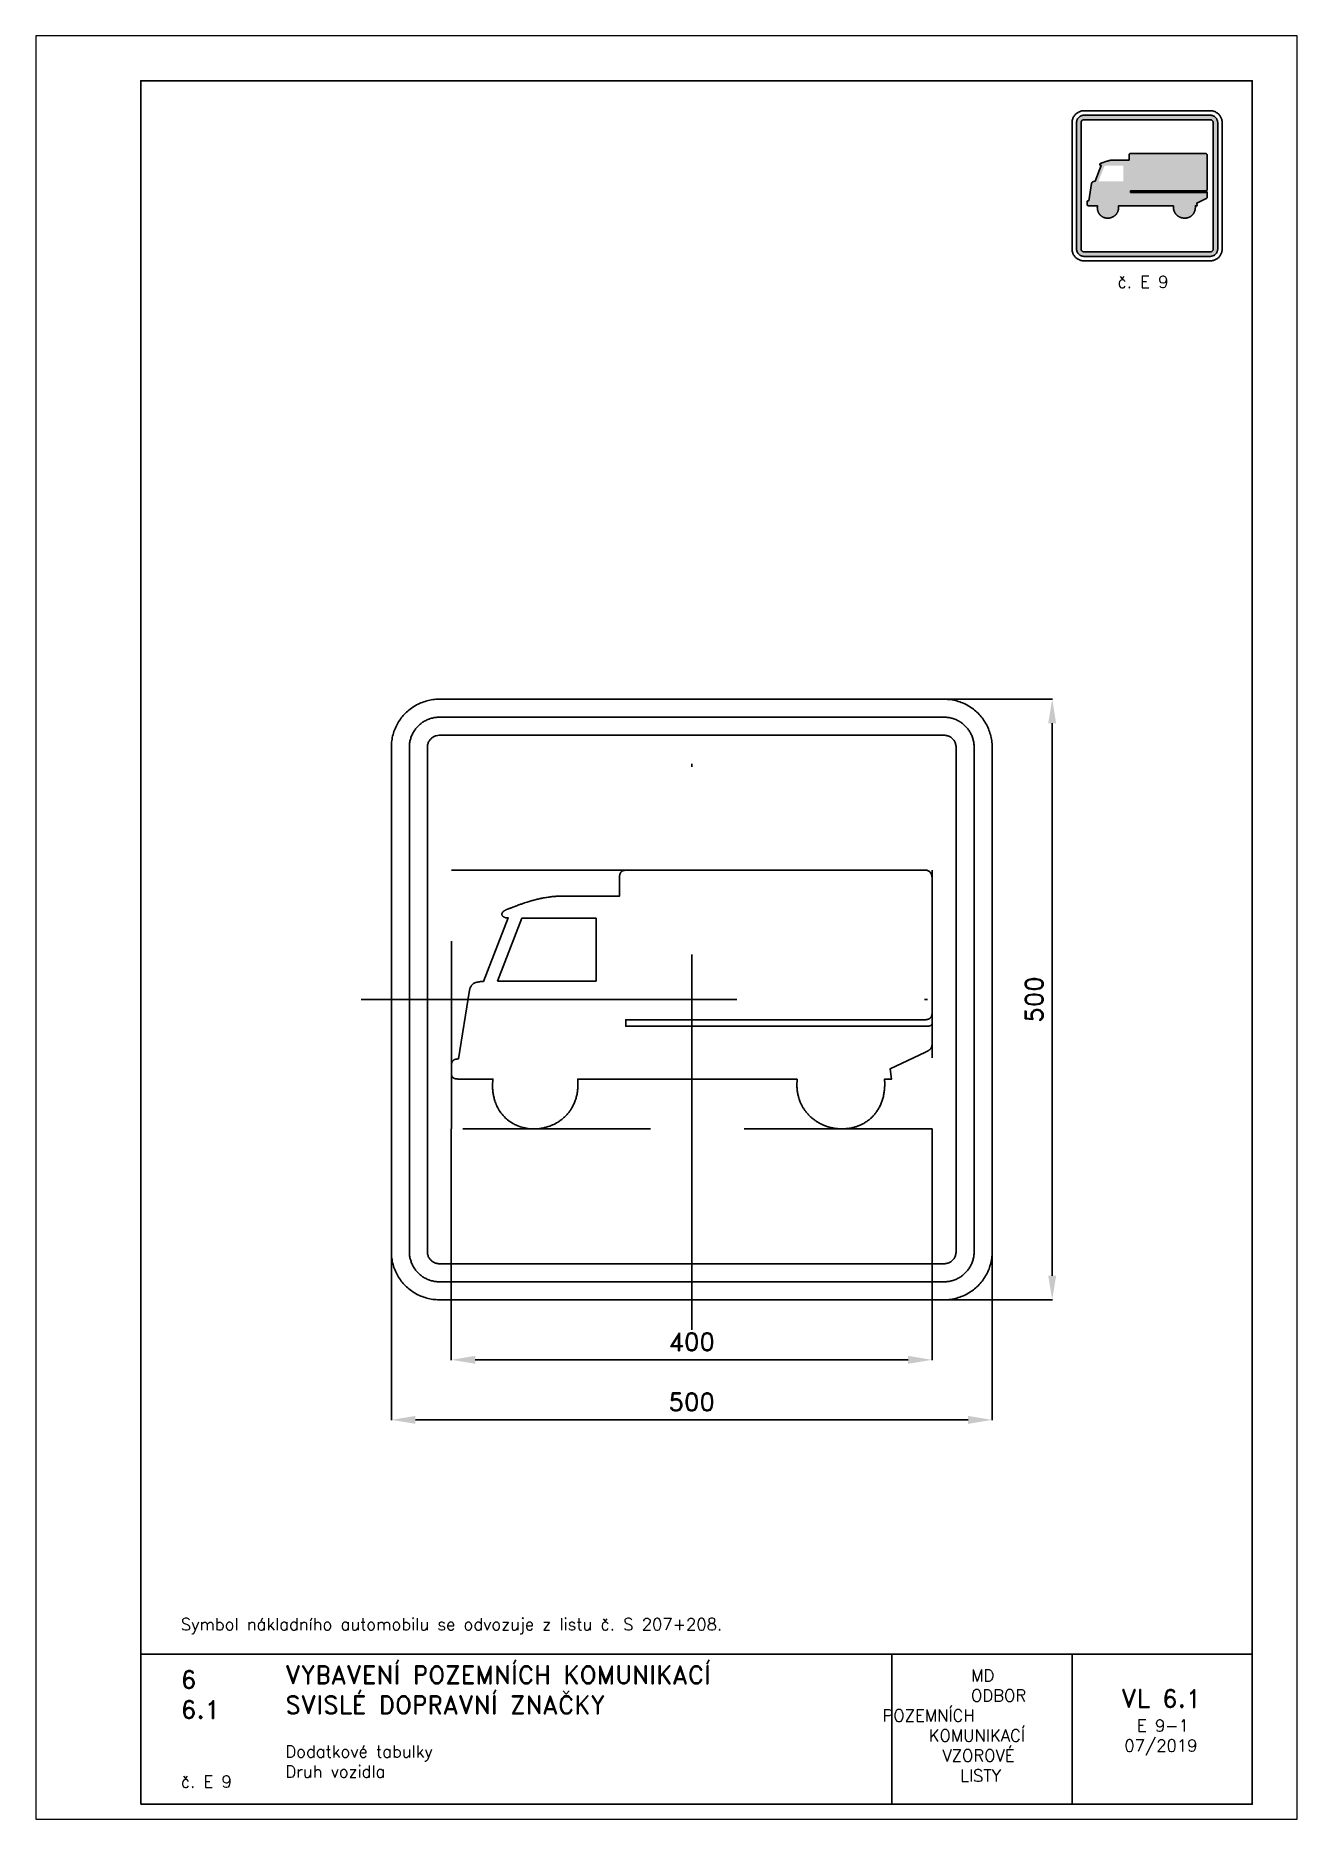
# Paper-space layout 'E 9-1' of a CAD drawing. Header units: millimetres. Extents: x 0 to 210, y 0 to 297.
# The model-space entities are those that its viewports show. They can reach past a viewport. Long polylines and large blocks are cut down to what shows.
import ezdxf

# ---------------------------------------------------------------- set-up
doc = ezdxf.new("R2010")
doc.units = ezdxf.units.MM
doc.header["$LTSCALE"] = 5
doc.linetypes.add('ČERCHOVANÁX2', pattern=[2, 1, -0.5, 0, -0.5])
doc.linetypes.add('ČÁRKOVANÁX2', pattern=[1.5, 1, -0.5])
for name, color, linetype in [('Kóty', 2, 'Continuous'), ('Rozpiska', 7, 'Continuous'), ('Značka', 7, 'Continuous')]:
    doc.layers.add(name, color=color, linetype=linetype)
doc.layers.add('Rámeček', color=6, linetype='Continuous', plot=False)
doc.styles.get("Standard").update_dxf_attribs({"font": 'romand.shx', "height": 15})
doc.dimstyles.get("Standard").update_dxf_attribs({"dimtxt": 15, "dimasz": 20, "dimexe": 0.18, "dimexo": 0.0625, "dimgap": 7.5, "dimtad": 1, "dimdec": 0, "dimzin": 0, "dimdsep": 46, "dimtxsty": 'Standard', "dimcen": 0.09, "dimadec": 0, "dimazin": 0, "dimtfac": 1, "dimtdec": 0, "dimtofl": 0, "dimtmove": 0, "dimatfit": 3, "dimfxl": 1, "dimtolj": 1, "dimtzin": 0, "dimarcsym": 0})

psp = doc.layouts.new('E 9-1')

# ---------------------------------------------------------------- texts
at = {"layer": 'Rozpiska', "color": 7, "attachment_point": 1}
for s, width, heights, insert, char_height in [('\\pi2.70957;{\\C6;č. E 9}', 15.22866397, [2.666667], (177.36868, 257), 2), ('Symbol nákladního automobilu se odvozuje z listu č. S 207+208.', 166.23779248, [0], (24.169718, 33.483153), 2), ('6', 149.0421774, [0], (24.169718, 24.771436), 3), ('{\\C6;VYBAVENÍ POZEMNÍCH KOMUNIKACÍ\\P}SVISLÉ DOPRAVNÍ ZNAČKY{\\H1.34524x; }', 149.0421774, [0], (41.561669, 25.560725), 3), ('\\pi14.7414;{\\C6;MD\\P\\pi2.36044;}ODBOR POZEMNÍCH{\\H1.57143x; }\\P\\pi7.69378;KOMUNIKACÍ{\\H1.5x; }\\P\\pi9.97949;{\\C6;VZOROVÉ\\H1.47619x; \\H0.67742x;\\P\\pi12.93187;LISTY\\H1.26984x; }', 33.10184049, [0], (140.953473, 24.94524), 2), ('\\pi1.03113;{\\H1.5x;\\C6;VL 6.1\\P\\pi3.65015;\\H0.66667x;E 9-1\\H1.66666x; \\H0.6x;\\P\\pi1.5549;07/2019\\H1.80159x; }', 16.06225437, [0], (179.655062, 21.609752), 2), ('6.1', 149.0421774, [0], (24.169718, 19.777345), 3), ('{\\C6;Dodatkové tabulky\\P}Druh vozidla{\\H1.83333x; }', 149.0421774, [0], (41.561669, 12.285052), 2), ('{\\C6;č. E 9}', 18.33049292, [2.666667], (24.169718, 7.277566), 2)]:
    psp.add_mtext_dynamic_manual_height_columns(s, width=width, gutter_width=100, heights=heights, dxfattribs=dict(at, insert=insert, char_height=char_height))

msp = doc.modelspace()

# ---------------------------------------------------------------- blocks, each defined once
blk = doc.blocks.new('*D0')
at = {"layer": 'Defpoints', "color": 0, "transparency": 16777216}
for p in [(-200.1, -107.7), (200, -107.7), (200, -300)]:
    blk.add_point(p, dxfattribs=at)
at = {"layer": 'Kóty', "color": 0, "lineweight": -2, "transparency": 16777216}
for p, q in [((-200.1, -107.8), (-200.1, -300.2)), ((200, -107.8), (200, -300.2)), ((-180.1, -300), (180, -300))]:
    blk.add_line(p, q, dxfattribs=at)
at = {"layer": 'Kóty', "color": 0, "transparency": 16777216}
for points in [[(-180.1, -296.7), (-180.1, -303.3), (-200.1, -300)], [(180, -296.7), (180, -303.3), (200, -300)]]:
    blk.add_solid(points, dxfattribs=at)
at = {"layer": 'Kóty', "color": 0, "transparency": 16777216, "insert": (0, -285), "char_height": 15, "attachment_point": 5}
blk.add_mtext('\\A1;400', dxfattribs=at)
blk = doc.blocks.new('*D1')
at = {"layer": 'Defpoints', "color": 0, "transparency": 16777216}
for p in [(-250, -188), (250, -188), (250, -350)]:
    blk.add_point(p, dxfattribs=at)
at = {"layer": 'Kóty', "color": 0, "lineweight": -2, "transparency": 16777216}
for p, q in [((-250, -188.1), (-250, -350.2)), ((250, -188.1), (250, -350.2)), ((-230, -350), (230, -350))]:
    blk.add_line(p, q, dxfattribs=at)
at = {"layer": 'Kóty', "color": 0, "transparency": 16777216}
for points in [[(-230, -346.7), (-230, -353.3), (-250, -350)], [(230, -346.7), (230, -353.3), (250, -350)]]:
    blk.add_solid(points, dxfattribs=at)
at = {"layer": 'Kóty', "color": 0, "transparency": 16777216, "insert": (0, -335), "char_height": 15, "attachment_point": 5}
blk.add_mtext('\\A1;500', dxfattribs=at)
blk = doc.blocks.new('*D2')
at = {"layer": 'Defpoints', "color": 0, "transparency": 16777216}
for p in [(177, 250), (157.2, -250), (300, -250)]:
    blk.add_point(p, dxfattribs=at)
at = {"layer": 'Kóty', "color": 0, "lineweight": -2, "transparency": 16777216}
for p, q in [((177.1, 250), (300.2, 250)), ((300, 230), (300, -230)), ((157.3, -250), (300.2, -250))]:
    blk.add_line(p, q, dxfattribs=at)
at = {"layer": 'Kóty', "color": 0, "transparency": 16777216}
for points in [[(296.7, 230), (303.3, 230), (300, 250)], [(296.7, -230), (303.3, -230), (300, -250)]]:
    blk.add_solid(points, dxfattribs=at)
at = {"layer": 'Kóty', "color": 0, "transparency": 16777216, "insert": (285, 0), "char_height": 15, "attachment_point": 5, "rotation": 90}
blk.add_mtext('\\A1;500', dxfattribs=at)

# ---------------------------------------------------------------- dimensions: what is measured, and where the dimension line sits
at = {"layer": 'Kóty'}
dim = msp.add_linear_dim(base=(300, -250), p1=(177.0423, 250), p2=(157.1959, -250), angle=90, dimstyle='Standard', dxfattribs=at)
dim.commit()
dim.dimension.update_dxf_attribs({"geometry": '*D2', "text_midpoint": (285, 0)})
for base, p1, p2, picture, middle in [((200, -300), (-200.0625, -107.6925), (200, -107.6925), '*D0', (-0.0313, -285)), ((250, -350), (-250.0001, -188.0143), (250, -188.0143), '*D1', (-0.0001, -335))]:
    dim = msp.add_linear_dim(base=base, p1=p1, p2=p2, dimstyle='Standard', dxfattribs=at)
    dim.commit()
    dim.dimension.update_dxf_attribs({"geometry": picture, "text_midpoint": middle})

# ---------------------------------------------------------------- linework, layer by layer
at = {"layer": 'Značka', "color": 6, "linetype": 'ČERCHOVANÁX2', "ltscale": 2.5}
for points in [[(0, -275), (0, 275)], [(-275, 0), (275, 0)]]:
    msp.add_lwpolyline(points, dxfattribs=at)
at = {"layer": 'Značka', "color": 5}
for points in [[(-210, -250), (-210.157, -250), (-210.314, -249.999, -0.0321792), (-215.479, -249.637, -0.0354421), (-220.555, -248.582, -0.036268), (-225.464, -246.923, -0.0344214), (-230.091, -244.589, -0.0337216), (-234.4018, -241.714, -0.0340857), (-238.2843, -238.284, -0.0342112), (-241.7173, -234.403, -0.0342298), (-244.5886, -230.091, -0.0340429), (-246.9061, -225.461, -0.0334123), (-248.5824, -220.555, -0.0341277), (-249.6543, -215.477, -0.0367441), (-249.9988, -210.314), (-249.9996, -210.157), (-250.0001, -210), (-250.0001, 210), (-249.9996, 210.157), (-249.9988, 210.314, -0.0321789), (-249.637, 215.479, -0.0354442), (-248.5824, 220.555, -0.0362607), (-246.9228, 225.464, -0.0344197), (-244.5886, 230.091, -0.0337239), (-241.714, 234.402, -0.0340855), (-238.2843, 238.284, -0.0342037), (-234.4026, 241.717, -0.0342324), (-230.091, 244.589, -0.0340475), (-225.461, 246.906, -0.0334164), (-220.555, 248.582, -0.0341289), (-215.477, 249.654, -0.0367528), (-210.314, 249.999), (-210.157, 250), (-210, 250), (210, 250), (210.157, 250), (210.314, 249.999, -0.0321907), (215.479, 249.637, -0.03544), (220.555, 248.582, -0.0362704), (225.464, 246.923, -0.0344355), (230.091, 244.589, -0.0337251), (234.402, 241.714, -0.0340812), (238.284, 238.284, -0.0341978), (241.717, 234.403, -0.0342291), (244.589, 230.091, -0.0340343), (246.906, 225.461, -0.0334025), (248.582, 220.555, -0.0341305), (249.654, 215.477, -0.0367399), (249.999, 210.314), (250, 210.157), (250, 210), (250, -210), (250, -210.157), (249.999, -210.314, -0.0321792), (249.637, -215.479, -0.0354421), (248.582, -220.555, -0.0362602), (246.923, -225.464, -0.0344239), (244.589, -230.091, -0.033722), (241.714, -234.402, -0.0340968), (238.284, -238.284, -0.0342179), (234.403, -241.717, -0.0342384), (230.091, -244.589, -0.0340529), (225.46, -246.906, -0.0334149), (220.555, -248.582, -0.0341263), (215.477, -249.654, -0.0367459), (210.314, -249.999), (210.157, -250), (210, -250), (-210, -250)], [(-210, -235), (-210.098, -235), (-210.196, -234.999, -0.0321816), (-213.425, -234.773, -0.0354412), (-216.597, -234.114, -0.0362666), (-219.665, -233.077, -0.0344236), (-222.557, -231.618, -0.033722), (-225.251, -229.821, -0.0340848), (-227.678, -227.678, -0.0342109), (-229.823, -225.252, -0.034229), (-231.6179, -222.557, -0.0340449), (-233.0663, -219.663, -0.0334114), (-234.114, -216.597, -0.0341257), (-234.7839, -213.423, -0.0367454), (-234.9993, -210.196), (-234.9998, -210.098), (-235.0001, -210), (-235.0001, 210), (-234.9998, 210.098), (-234.9993, 210.196, -0.0321814), (-234.7732, 213.424, -0.0354436), (-234.114, 216.597, -0.0362629), (-233.0768, 219.665, -0.0344292), (-231.6179, 222.557, -0.0337131), (-229.821, 225.251, -0.0340835), (-227.678, 227.678, -0.0342145), (-225.252, 229.823, -0.0342271), (-222.557, 231.618, -0.0340608), (-219.663, 233.066, -0.0334078), (-216.597, 234.114, -0.0341377), (-213.423, 234.784, -0.036755), (-210.196, 234.999), (-210.098, 235), (-210, 235), (210, 235), (210.098, 235), (210.196, 234.999, -0.0321788), (213.424, 234.773, -0.0354289), (216.597, 234.114, -0.0362786), (219.665, 233.077, -0.0344075), (222.557, 231.618, -0.0337259), (225.251, 229.821, -0.0340936), (227.678, 227.678, -0.034195), (229.823, 225.252, -0.0342346), (231.618, 222.557, -0.0340429), (233.066, 219.663, -0.0334189), (234.114, 216.597, -0.0341176), (234.784, 213.423, -0.0367368), (234.999, 210.196), (235, 210.098), (235, 210), (235, -210), (235, -210.098), (234.999, -210.196, -0.032179), (234.773, -213.424, -0.0354685), (234.114, -216.597, -0.036283), (233.077, -219.665, -0.0344395), (231.618, -222.557, -0.0337417), (229.821, -225.251, -0.0340764), (227.678, -227.678, -0.0342138), (225.252, -229.823, -0.0342266), (222.557, -231.618, -0.0340362), (219.663, -233.066, -0.0334175), (216.597, -234.114, -0.0341223), (213.423, -234.784, -0.0367433), (210.196, -234.999), (210.098, -235), (210, -235), (-210, -235)], [(-210, -220), (210, -220), (210.039, -220), (210.079, -220, 0.03219), (211.37, -219.909, 0.0354467), (212.639, -219.646, 0.0362553), (213.866, -219.231, 0.0344355), (215.023, -218.647, 0.0336927), (216.1, -217.929, 0.0340968), (217.071, -217.071, 0.0341796), (217.929, -216.101, 0.0342395), (218.647, -215.023, 0.0340657), (219.227, -213.865, 0.0333765), (219.646, -212.639, 0.0341767), (219.914, -211.369, 0.0367178), (220, -210.079), (220, -210.039), (220, -210), (220, 210), (220, 210.039), (220, 210.079, 0.0321782), (219.909, 211.37, 0.0353927), (219.646, 212.639, 0.0362965), (219.231, 213.866, 0.0344442), (218.647, 215.023, 0.0337419), (217.928, 216.1, 0.0340344), (217.071, 217.071, 0.0341854), (216.101, 217.929, 0.0341795), (215.023, 218.647, 0.0340552), (213.865, 219.227, 0.0333953), (212.639, 219.646, 0.0341316), (211.369, 219.914, 0.0367638), (210.078, 220), (210.039, 220), (210, 220), (-210, 220), (-210.039, 220), (-210.079, 220), (-211.37, 219.909), (-212.639, 219.646, 0.036239), (-213.866, 219.231, 0.0343799), (-215.023, 218.647, 0.0336928), (-216.1, 217.929, 0.0340771), (-217.071, 217.071, 0.0342018), (-217.929, 216.101, 0.0342316), (-218.647, 215.023, 0.0340541), (-219.227, 213.865, 0.0334198), (-219.646, 212.639, 0.0341236), (-219.914, 211.369, 0.0367461), (-220, 210.079), (-220, 210.039), (-220, 210), (-220, -210), (-220, -210.039), (-220, -210.079, 0.0321848), (-219.909, -211.37, 0.0354428), (-219.646, -212.639, 0.0362682), (-219.231, -213.866, 0.034425), (-218.647, -215.023, 0.0337251), (-217.929, -216.1, 0.0340812), (-217.071, -217.071, 0.0342016), (-216.101, -217.929, 0.0342325), (-215.023, -218.647, 0.0340474), (-213.865, -219.227, 0.0334156), (-212.639, -219.646, 0.0341291), (-211.369, -219.914, 0.0367532), (-210.079, -220), (-210.039, -220), (-210, -220)], [(87.75, -66.2095), (-94.892, -66.2095), (-94.888, -66.2805), (-94.885, -66.3505), (-94.86, -66.8445), (-94.835, -67.3375), (-94.814, -67.8075), (-94.794, -68.2775), (-94.776, -68.7485), (-94.761, -69.2185), (-94.751, -69.5955), (-94.743, -69.9725), (-94.738, -70.3735), (-94.736, -70.7745), (-94.736, -70.8445), (-94.736, -70.9155), (-94.738, -71.1815), (-94.741, -71.4465), (-94.752, -71.9785, -0.00309784), (-94.769, -72.5105, -0.00775372), (-94.84, -73.8425, -0.00820458), (-94.954, -75.1715, -0.0115095), (-95.168, -76.9415, -0.0120158), (-95.465, -78.6995, -0.0123468), (-95.838, -80.4425, -0.0124875), (-96.296, -82.1645, -0.0108782), (-96.719, -83.5245, -0.0126096), (-97.205, -84.8625, -0.0141298), (-97.896, -86.4995, -0.00871387), (-98.662, -88.1045, -0.00870811), (-99.447, -89.6365, -0.0145611), (-100.301, -91.1295, -0.0136687), (-101.078, -92.3345, -0.0118902), (-101.915, -93.4985, -0.0111732), (-102.799, -94.6275, -0.0114502), (-103.734, -95.7145), (-104.514, -96.5565), (-105.326, -97.3665, -0.0112383), (-106.38, -98.3375), (-107.472, -99.2675, -0.00955458), (-108.76, -100.2995, -0.0131319), (-110.093, -101.2715, -0.0118096), (-111.239, -102.0295), (-112.418, -102.7355), (-113.622, -103.3975), (-114.852, -104.0105), (-115.851, -104.4675), (-116.866, -104.8915), (-118.152, -105.3755), (-119.454, -105.8155), (-121.015, -106.2935, -0.0119119), (-122.595, -106.7075), (-123.923, -106.9975), (-125.262, -107.2335), (-126.609, -107.4215), (-127.962, -107.5595), (-129.047, -107.6355), (-130.134, -107.6755), (-131.495, -107.6795), (-132.856, -107.6385), (-134.471, -107.5455), (-136.081, -107.3865), (-137.416, -107.1975), (-138.742, -106.9525), (-140.058, -106.6595), (-141.36, -106.3135), (-142.393, -106.0015), (-143.414, -105.6515), (-144.675, -105.1675), (-145.917, -104.6355), (-147.402, -103.9455, -0.0136895), (-148.853, -103.1855), (-150.031, -102.4955), (-151.175, -101.7495), (-152.286, -100.9575), (-153.36, -100.1165), (-154.192, -99.4115), (-154.995, -98.6745), (-155.957, -97.7125), (-156.879, -96.7105), (-157.839, -95.5985, -0.0130808), (-158.746, -94.4435), (-159.458, -93.4495), (-160.126, -92.4235), (-160.756, -91.3735), (-161.346, -90.3005), (-161.791, -89.4255), (-162.207, -88.5375), (-162.693, -87.4105), (-163.142, -86.2675, -0.0102628), (-163.788, -84.4665, -0.0132522), (-164.349, -82.6375, -0.0118733), (-164.748, -81.0945, -0.0110159), (-165.076, -79.5345, -0.0104589), (-165.343, -77.9645, -0.0101904), (-165.545, -76.3845, -0.00900299), (-165.663, -75.1175, -0.0109478), (-165.731, -73.8485, -0.0106369), (-165.748, -72.2625, -0.00216979), (-165.725, -70.6775), (-165.716, -70.1135), (-165.703, -69.5515), (-165.688, -69.1215), (-165.67, -68.6925), (-165.649, -68.2715), (-165.625, -67.8505), (-165.604, -67.5025), (-165.581, -67.1535), (-165.554, -66.7565), (-165.527, -66.3585), (-165.522, -66.2845), (-165.517, -66.2095), (-193.5416, -66.2075), (-193.548, -66.2075), (-193.5543, -66.2075), (-193.5985, -66.2085), (-193.6428, -66.2095), (-193.6847, -66.2095), (-193.7265, -66.2105), (-193.7684, -66.2105), (-193.8102, -66.2105), (-193.8437, -66.2105), (-193.8773, -66.2105), (-193.9194, -66.2105), (-193.9616, -66.2105), (-194.2626, -66.2105), (-194.5637, -66.2085), (-194.8144, -66.2015), (-195.065, -66.1905), (-195.3152, -66.1745), (-195.565, -66.1535), (-195.7644, -66.1315), (-195.9632, -66.1055), (-196.2111, -66.0655), (-196.458, -66.0195), (-196.6334, -65.9845), (-196.808, -65.9465), (-196.9526, -65.9105), (-197.0963, -65.8705), (-197.2389, -65.8275), (-197.3802, -65.7805), (-197.4923, -65.7405), (-197.6033, -65.6975), (-197.7406, -65.6395), (-197.8762, -65.5785), (-197.9797, -65.5285), (-198.0817, -65.4765), (-198.1656, -65.4305), (-198.2482, -65.3825), (-198.3295, -65.3325), (-198.4093, -65.2805), (-198.4721, -65.2375), (-198.5338, -65.1925), (-198.6091, -65.1355), (-198.683, -65.0755), (-198.7651, -65.0075), (-198.8451, -64.9365), (-198.91, -64.8755), (-198.9729, -64.8115), (-199.0342, -64.7465), (-199.0935, -64.6795), (-199.1397, -64.6245), (-199.1845, -64.5685), (-199.2386, -64.4975), (-199.2908, -64.4245), (-199.3516, -64.3345), (-199.4095, -64.2435), (-199.4554, -64.1655), (-199.4989, -64.0855), (-199.5404, -64.0055), (-199.5797, -63.9235), (-199.6097, -63.8575), (-199.6381, -63.7915), (-199.6717, -63.7065), (-199.7033, -63.6215), (-199.7358, -63.5285), (-199.7661, -63.4355), (-199.7896, -63.3575), (-199.8115, -63.2785), (-199.832, -63.1995), (-199.8511, -63.1205), (-199.8655, -63.0565), (-199.879, -62.9935), (-199.8949, -62.9135), (-199.9095, -62.8325), (-199.9292, -62.7145), (-199.9462, -62.5955), (-199.9587, -62.4965), (-199.9694, -62.3965), (-199.9786, -62.2975), (-199.986, -62.1975), (-199.9908, -62.1175), (-199.9947, -62.0375), (-199.9984, -61.9375), (-200, -61.8385), (-200, -61.8025), (-199.9999, -61.7675), (-199.9999, -61.7375), (-199.9999, -61.7075), (-199.9999, -61.6775), (-199.9999, -61.6485), (-200, -61.6245), (-200, -61.6005), (-200, -61.5715), (-200, -61.5415), (-199.9999, -61.4465), (-199.9998, -61.3525), (-199.9997, -61.1625), (-199.9996, -60.9725), (-199.9993, -60.4995), (-199.999, -60.0255), (-199.9987, -59.3935), (-199.9986, -58.7615), (-199.9986, -58.1305), (-199.9985, -57.4985), (-199.9981, -56.9925), (-199.9985, -56.4875), (-199.9999, -55.8555), (-199.9985, -55.2245), (-199.9957, -54.9595), (-199.9886, -54.6945, -0.00559901), (-199.9781, -54.4735, -0.00577011), (-199.9625, -54.2535, -0.00613614), (-199.9422, -54.0335, -0.00657661), (-199.9163, -53.8135), (-199.8916, -53.6385), (-199.8623, -53.4645), (-199.8191, -53.2475), (-199.7705, -53.0325), (-199.7339, -52.8785), (-199.6939, -52.7265), (-199.6568, -52.6015), (-199.616, -52.4765), (-199.5721, -52.3525), (-199.5248, -52.2305), (-199.4846, -52.1335), (-199.4419, -52.0375), (-199.3852, -51.9195), (-199.3255, -51.8025), (-199.2594, -51.6785), (-199.1896, -51.5565), (-199.1282, -51.4575), (-199.0635, -51.3605), (-198.996, -51.2655), (-198.9254, -51.1735), (-198.8668, -51.1005), (-198.806, -51.0305), (-198.727, -50.9445), (-198.6453, -50.8615), (-198.5467, -50.7665), (-198.4447, -50.6745), (-198.3569, -50.6015), (-198.2664, -50.5305), (-198.1738, -50.4635), (-198.0792, -50.3985), (-198.002, -50.3485), (-197.9236, -50.3005), (-197.824, -50.2435), (-197.7228, -50.1885), (-197.5897, -50.1215), (-197.4543, -50.0585), (-197.3397, -50.0085), (-197.2236, -49.9635), (-197.1062, -49.9205), (-196.9877, -49.8805), (-196.8923, -49.8505), (-196.7962, -49.8215), (-196.6755, -49.7895), (-196.5542, -49.7585), (-196.4614, -49.7355), (-196.3685, -49.7145), (-196.2909, -49.6975), (-196.2131, -49.6825), (-196.1353, -49.6675), (-196.0573, -49.6535), (-195.995, -49.6435), (-195.9325, -49.6335), (-195.8544, -49.6215), (-195.7763, -49.6105), (-195.6326, -49.5905), (-195.4886, -49.5735), (-195.3682, -49.5605), (-195.2476, -49.5495), (-195.1269, -49.5395), (-195.0061, -49.5315), (-194.9094, -49.5265), (-194.8127, -49.5215), (-194.6921, -49.5165), (-194.5714, -49.5125), (-194.5258, -49.5115), (-194.4801, -49.5105), (-194.4396, -49.5095), (-194.399, -49.5095), (-194.3579, -49.5085), (-194.3168, -49.5085), (-194.2847, -49.5075), (-194.2526, -49.5065), (-194.2204, -49.5065), (-194.1881, -49.5055), (-194.1827, -49.5055), (-194.1773, -49.5055), (-184.9224, 7.7125), (-184.9188, 7.7275), (-184.9154, 7.7415), (-184.9121, 7.7565), (-184.9055, 7.7855), (-184.899, 7.8145), (-184.8829, 7.8875), (-184.867, 7.9595), (-184.8461, 8.0575), (-184.8252, 8.1545), (-184.8041, 8.2515), (-184.7826, 8.3485), (-184.7649, 8.4255), (-184.7467, 8.5035), (-184.7267, 8.5855), (-184.7057, 8.6675), (-184.7019, 8.6815), (-184.698, 8.6965), (-184.6719, 8.7675), (-184.6456, 8.8385), (-184.5938, 8.9775), (-184.5416, 9.1165), (-184.413, 9.4525), (-184.2789, 9.7865), (-184.0966, 10.2085), (-183.896, 10.6215), (-183.678, 11.0195), (-183.435, 11.4015), (-183.217, 11.7025), (-182.98, 11.9895), (-182.694, 12.2995), (-182.386, 12.5875), (-182.326, 12.6385), (-182.267, 12.6895), (-182.262, 12.6945), (-182.257, 12.6985), (-182.248, 12.7055), (-182.24, 12.7125), (-182.229, 12.7225), (-182.217, 12.7315), (-182.205, 12.7405), (-182.194, 12.7495), (-182.184, 12.7575), (-182.175, 12.7645), (-182.163, 12.7745), (-182.151, 12.7835), (-182.057, 12.8565), (-181.963, 12.9285), (-181.769, 13.0675), (-181.569, 13.1985), (-181.038, 13.5075), (-180.485, 13.7745), (-179.695, 14.0905), (-178.883, 14.3445), (-178.042, 14.5565), (-177.191, 14.7215), (-176.517, 14.8265), (-175.839, 14.9095), (-175.152, 14.9755), (-174.463, 15.0215), (-174.347, 15.0275), (-174.231, 15.0335), (-174.219, 15.0355), (-174.207, 15.0365), (-174.182, 15.0385), (-174.158, 15.0405), (-174.096, 15.0465), (-174.034, 15.0515), (-173.951, 15.0585), (-173.868, 15.0655), (-173.784, 15.0715), (-173.701, 15.0755), (-173.634, 15.0795), (-173.568, 15.0815), (-173.497, 15.0835), (-173.427, 15.0845), (-173.415, 15.0845), (-173.403, 15.0845), (-152.758, 67.9145), (-152.764, 67.9145), (-152.771, 67.9135), (-152.817, 67.9115), (-152.862, 67.9085), (-152.906, 67.9065), (-152.949, 67.9045), (-152.993, 67.9015), (-153.037, 67.8995), (-153.072, 67.8985), (-153.107, 67.8975), (-153.152, 67.8965), (-153.196, 67.8965), (-153.476, 67.8965), (-153.755, 67.9065), (-153.988, 67.9235), (-154.22, 67.9505), (-154.452, 67.9855), (-154.682, 68.0295), (-154.865, 68.0705), (-155.047, 68.1175), (-155.271, 68.1855), (-155.493, 68.2615), (-155.685, 68.3315), (-155.874, 68.4075), (-156.029, 68.4765), (-156.181, 68.5515), (-156.33, 68.6315), (-156.476, 68.7175), (-156.59, 68.7895), (-156.702, 68.8665), (-156.838, 68.9665), (-156.97, 69.0715), (-157.067, 69.1545), (-157.162, 69.2405), (-157.238, 69.3145), (-157.311, 69.3915), (-157.383, 69.4705), (-157.451, 69.5515), (-157.503, 69.6185), (-157.554, 69.6865), (-157.615, 69.7745), (-157.671, 69.8645), (-157.731, 69.9665), (-157.785, 70.0705), (-157.826, 70.1595), (-157.863, 70.2505), (-157.897, 70.3435), (-157.926, 70.4365), (-157.947, 70.5125), (-157.964, 70.5895), (-157.981, 70.6855), (-157.994, 70.7825), (-158.005, 70.9055), (-158.008, 71.0285), (-158.005, 71.1315, -0.0130493), (-157.997, 71.2335), (-157.983, 71.3355), (-157.965, 71.4365), (-157.948, 71.5165), (-157.927, 71.5965), (-157.897, 71.6945), (-157.863, 71.7925), (-157.809, 71.9315), (-157.748, 72.0685), (-157.691, 72.1785), (-157.628, 72.2865), (-157.562, 72.3915), (-157.491, 72.4945), (-157.432, 72.5745), (-157.37, 72.6535), (-157.291, 72.7505), (-157.208, 72.8445), (-157.075, 72.9895), (-156.936, 73.1295), (-156.816, 73.2415), (-156.693, 73.3495), (-156.566, 73.4545), (-156.437, 73.5565), (-156.332, 73.6355), (-156.225, 73.7125), (-156.09, 73.8065), (-155.953, 73.8975), (-155.652, 74.0905), (-155.346, 74.2735), (-155.086, 74.4175), (-154.823, 74.5545), (-154.556, 74.6845), (-154.286, 74.8085), (-154.069, 74.9035), (-153.85, 74.9945), (-153.574, 75.1035), (-153.297, 75.2065), (-153.202, 75.2415), (-153.107, 75.2765), (-153.028, 75.3055), (-152.949, 75.3335), (-152.869, 75.3615), (-152.79, 75.3895), (-152.727, 75.4125), (-152.663, 75.4345), (-152.584, 75.4615), (-152.505, 75.4895), (-152.432, 75.5135), (-152.359, 75.5385), (-152.298, 75.5595), (-152.238, 75.5805), (-152.177, 75.6005), (-152.117, 75.6215), (-152.069, 75.6385), (-152.021, 75.6555), (-151.961, 75.6775), (-151.901, 75.6985), (-151.737, 75.7565), (-151.574, 75.8145), (-151.438, 75.8635), (-151.302, 75.9125), (-151.167, 75.9625), (-151.031, 76.0125), (-150.923, 76.0525), (-150.815, 76.0925), (-150.679, 76.1435), (-150.544, 76.1945), (-150.039, 76.3845), (-149.534, 76.5745), (-149.114, 76.7345), (-148.694, 76.8945), (-148.274, 77.0555), (-147.855, 77.2165), (-147.519, 77.3445), (-147.183, 77.4735), (-146.763, 77.6335), (-146.343, 77.7935), (-145.484, 78.1185), (-144.624, 78.4405), (-143.906, 78.7075), (-143.188, 78.9705), (-142.468, 79.2315), (-141.747, 79.4885), (-141.17, 79.6935), (-140.592, 79.8945), (-139.868, 80.1445), (-139.144, 80.3905), (-138.108, 80.7365), (-137.07, 81.0745), (-136.203, 81.3495), (-135.334, 81.6165), (-134.463, 81.8785), (-133.591, 82.1325), (-132.891, 82.3315), (-132.19, 82.5245), (-131.312, 82.7595), (-130.432, 82.9875), (-129.5, 83.2235), (-128.567, 83.4515), (-127.788, 83.6355), (-127.007, 83.8115), (-126.224, 83.9815), (-125.44, 84.1455), (-124.812, 84.2715), (-124.183, 84.3935), (-123.395, 84.5395), (-122.606, 84.6805), (-121.541, 84.8675), (-120.476, 85.0475), (-119.588, 85.1915), (-118.699, 85.3265), (-117.808, 85.4525), (-116.917, 85.5665), (-116.202, 85.6485), (-115.487, 85.7195), (-114.726, 85.7855), (-113.963, 85.8375), (-113.828, 85.8455), (-113.694, 85.8525), (-113.669, 85.8545), (-113.645, 85.8555), (-113.596, 85.8585), (-113.547, 85.8615), (-113.425, 85.8685), (-113.303, 85.8745), (-113.14, 85.8835), (-112.977, 85.8925), (-112.814, 85.9005), (-112.652, 85.9095), (-112.521, 85.9155), (-112.391, 85.9225), (-112.253, 85.9295), (-112.114, 85.9365), (-112.09, 85.9385), (-112.066, 85.9395), (-60.158, 85.9395), (-60.158, 100.9585), (-60.158, 100.9655), (-60.158, 100.9735), (-60.157, 101.0255), (-60.156, 101.0785), (-60.155, 101.1285), (-60.153, 101.1785), (-60.152, 101.2285), (-60.151, 101.2785), (-60.15, 101.3195), (-60.148, 101.3595), (-60.146, 101.4105), (-60.144, 101.4605), (-60.131, 101.7815, -0.00510285), (-60.114, 102.1015, -0.00572634), (-60.094, 102.3685, -0.00574564), (-60.069, 102.6345, -0.0060086), (-60.037, 102.8995), (-60, 103.1645), (-59.964, 103.3755), (-59.923, 103.5855), (-59.864, 103.8455), (-59.797, 104.1055), (-59.749, 104.2825), (-59.696, 104.4595), (-59.649, 104.6045), (-59.597, 104.7485), (-59.542, 104.8905), (-59.483, 105.0305), (-59.433, 105.1405), (-59.379, 105.2505), (-59.308, 105.3845), (-59.233, 105.5155), (-59.161, 105.6345), (-59.087, 105.7505), (-59.022, 105.8445), (-58.954, 105.9365), (-58.883, 106.0265), (-58.81, 106.1135), (-58.75, 106.1815), (-58.687, 106.2475), (-58.607, 106.3285), (-58.523, 106.4055), (-58.422, 106.4955), (-58.318, 106.5825), (-58.229, 106.6515), (-58.137, 106.7175), (-58.044, 106.7805), (-57.949, 106.8415), (-57.871, 106.8875), (-57.793, 106.9315), (-57.694, 106.9845), (-57.594, 107.0355), (-57.435, 107.1095), (-57.273, 107.1785), (-57.137, 107.2305), (-56.999, 107.2785), (-56.86, 107.3225), (-56.72, 107.3635), (-56.607, 107.3935), (-56.493, 107.4215), (-56.351, 107.4545), (-56.208, 107.4835), (-56.066, 107.5105), (-55.923, 107.5355), (-55.803, 107.5545), (-55.684, 107.5715), (-55.564, 107.5875), (-55.444, 107.6015), (-55.347, 107.6115), (-55.251, 107.6215), (-55.131, 107.6325), (-55.01, 107.6425), (-54.791, 107.6585), (-54.572, 107.6705), (-54.389, 107.6785), (-54.206, 107.6845), (-54.023, 107.6895), (-53.84, 107.6915), (-53.693, 107.6925), (-53.546, 107.6915), (-53.39, 107.6905), (-53.235, 107.6875), (-53.207, 107.6865), (-53.18, 107.6865), (194.719, 107.6855), (194.873, 107.6815), (195.027, 107.6755, -0.0503527), (195.921, 107.5375, -0.0552978), (196.768, 107.2165, -0.0493365), (197.467, 106.7935, -0.0420854), (198.079, 106.2515, -0.0415775), (198.669, 105.5415, -0.0368464), (199.142, 104.7485, -0.0303381), (199.486, 103.9735, -0.0268703), (199.739, 103.1635, -0.0281354), (199.92, 102.2945, -0.0323906), (199.995, 101.4125), (199.998, 101.2755), (200, 101.1395), (200, 101.1285), (200, 99.4485), (200, 97.7695), (199.999, 94.4105), (199.999, 91.0515), (199.998, 82.6555), (199.998, 74.2585), (199.998, 63.0625), (199.998, 51.8665), (199.998, 40.6705), (199.999, 29.4745), (199.999, 20.5175), (200, 11.5615), (200, 2.0445), (200, -7.4715), (200, -9.1515), (200, -10.8305), (200, -10.8655), (200, -10.9015), (199.999, -10.9715), (199.998, -11.0425), (199.996, -11.2195), (199.991, -11.3965), (199.982, -11.6325), (199.969, -11.8675), (199.95, -12.1025), (199.926, -12.3375), (199.902, -12.5245), (199.873, -12.7115), (199.828, -12.9435), (199.778, -13.1735), (199.741, -13.3305), (199.701, -13.4865), (199.664, -13.6155), (199.622, -13.7435), (199.578, -13.8705), (199.529, -13.9955), (199.488, -14.0945), (199.443, -14.1925), (199.384, -14.3135), (199.322, -14.4325), (199.247, -14.5675), (199.167, -14.6995), (199.096, -14.8065), (199.02, -14.9115), (198.942, -15.0135), (198.859, -15.1115), (198.79, -15.1885), (198.72, -15.2635), (198.628, -15.3545), (198.533, -15.4415), (198.405, -15.5545), (198.272, -15.6605), (198.158, -15.7445), (198.04, -15.8245), (197.92, -15.8995), (197.797, -15.9715), (197.698, -16.0265), (197.597, -16.0785), (197.468, -16.1395), (197.339, -16.1985, -0.00695265), (197.145, -16.2805, -0.00956702), (196.948, -16.3565, -0.00836854), (196.783, -16.4145, -0.00654989), (196.615, -16.4675, -0.00599938), (196.447, -16.5165, -0.00573908), (196.278, -16.5615, -0.0042699), (196.141, -16.5955, -0.00353545), (196.004, -16.6265, -0.00426005), (195.833, -16.6635), (195.66, -16.6975, -0.00652733), (195.329, -16.7555, -0.00734778), (194.996, -16.8055, -0.0060201), (194.718, -16.8405, -0.00525224), (194.439, -16.8685), (194.159, -16.8925), (193.879, -16.9105), (193.655, -16.9215), (193.431, -16.9295), (193.151, -16.9355), (192.871, -16.9395), (192.8, -16.9405), (192.73, -16.9415), (192.672, -16.9425), (192.613, -16.9425), (192.554, -16.9425), (192.496, -16.9425), (192.449, -16.9435), (192.402, -16.9435), (192.352, -16.9435), (192.302, -16.9435), (192.293, -16.9435), (192.285, -16.9435), (-54.96, -16.9245), (-54.96, -22.2335), (193.49, -22.2325), (195.303, -22.2325), (195.326, -22.2325), (195.348, -22.2335), (195.504, -22.2355), (195.66, -22.2365), (195.808, -22.2365), (195.955, -22.2355), (196.103, -22.2335), (196.251, -22.2295), (196.369, -22.2255), (196.487, -22.2195), (196.634, -22.2105), (196.782, -22.1985), (196.947, -22.1835), (197.112, -22.1665), (197.25, -22.1485), (197.387, -22.1285), (197.523, -22.1055, 0.00628156), (197.658, -22.0785, 0.00563754), (197.766, -22.0555, 0.00663749), (197.873, -22.0285, 0.00762875), (198.006, -21.9925, 0.00531951), (198.138, -21.9525, 0.00578135), (198.272, -21.9095, 0.00930007), (198.404, -21.8625, 0.00904019), (198.513, -21.8205), (198.62, -21.7745), (198.725, -21.7245), (198.829, -21.6725), (198.91, -21.6275), (198.99, -21.5805), (199.088, -21.5185), (199.184, -21.4535), (199.281, -21.3835), (199.374, -21.3095), (199.45, -21.2455), (199.523, -21.1785), (199.594, -21.1095), (199.662, -21.0385), (199.715, -20.9795), (199.765, -20.9195), (199.825, -20.8415), (199.882, -20.7625), (199.897, -20.7415), (199.912, -20.7205), (199.924, -20.7025), (199.936, -20.6845), (199.948, -20.6665), (199.959, -20.6485), (199.969, -20.6345), (199.978, -20.6205), (199.989, -20.6025), (200, -20.5855), (200, -37.3765), (200, -37.4145), (199.999, -37.4525), (199.999, -37.4835), (199.998, -37.5155), (199.997, -37.5475), (199.997, -37.5785), (199.996, -37.6045), (199.995, -37.6305), (199.994, -37.6625), (199.993, -37.6945), (199.992, -37.7215), (199.991, -37.7485), (199.988, -37.8025), (199.985, -37.8575), (199.975, -37.9925), (199.961, -38.1275), (199.939, -38.3075), (199.91, -38.4865), (199.877, -38.6645), (199.837, -38.8415), (199.801, -38.9825), (199.762, -39.1225), (199.707, -39.2955), (199.647, -39.4675), (199.583, -39.6395), (199.513, -39.8095), (199.45, -39.9485), (199.381, -40.0855), (199.309, -40.2215), (199.232, -40.3545), (199.168, -40.4595), (199.101, -40.5625), (199.014, -40.6885), (198.924, -40.8125), (198.8, -40.9745), (198.67, -41.1315), (198.557, -41.2585), (198.441, -41.3815), (198.321, -41.5015), (198.197, -41.6175), (198.097, -41.7085), (197.994, -41.7975), (197.863, -41.9055), (197.73, -42.0105), (197.576, -42.1295), (197.419, -42.2445), (197.286, -42.3375), (197.152, -42.4285), (197.016, -42.5165), (196.878, -42.6035), (196.767, -42.6705), (196.655, -42.7365), (196.515, -42.8175), (196.373, -42.8965), (196.179, -43.0015), (195.984, -43.1045), (195.82, -43.1885), (195.655, -43.2705), (195.49, -43.3505), (195.323, -43.4295), (195.189, -43.4915), (195.055, -43.5535), (194.913, -43.6175), (194.77, -43.6805), (194.745, -43.6925), (194.72, -43.7035), (194.707, -43.7085), (194.694, -43.7135), (194.673, -43.7225), (194.652, -43.7315), (194.624, -43.7435), (194.596, -43.7555), (194.568, -43.7675), (194.54, -43.7795), (194.518, -43.7895), (194.496, -43.7985), (194.468, -43.8105), (194.441, -43.8225), (165.186, -57.6365), (166.265, -66.2095), (160.512, -66.2095), (160.513, -66.2855), (160.514, -66.3615), (160.528, -66.9205), (160.545, -67.4795), (160.564, -68.0415), (160.583, -68.6035), (160.6, -69.1725), (160.614, -69.7415), (160.622, -70.1865), (160.626, -70.6325), (160.625, -71.0835), (160.617, -71.5345), (160.615, -71.6105), (160.613, -71.6865), (160.603, -71.9635), (160.592, -72.2395), (160.566, -72.7945), (160.534, -73.3485, -0.00725571), (160.426, -74.7365, -0.00773702), (160.277, -76.1205, -0.0110351), (160.016, -77.9615, -0.0117246), (159.672, -79.7895, -0.0122093), (159.251, -81.5995, -0.0124716), (158.742, -83.3855, -0.0110206), (158.276, -84.7955, -0.0129071), (157.744, -86.1795, -0.0144952), (156.989, -87.8725, -0.00893691), (156.155, -89.5305, -0.00873384), (155.332, -91.0555, -0.0146924), (154.438, -92.5395, -0.0138789), (153.629, -93.7355, -0.0122163), (152.757, -94.8895, -0.0116148), (151.838, -96.0035, -0.0120082), (150.867, -97.0735, -0.0100256), (150.057, -97.8985, -0.0105957), (149.214, -98.6895, -0.0120506), (148.12, -99.6315, -0.00896572), (146.987, -100.5265, -0.0103008), (145.663, -101.5035, -0.0139507), (144.294, -102.4135, -0.0124673), (143.119, -103.1165, -0.0111615), (141.911, -103.7645, -0.0105388), (140.679, -104.3635, -0.0106313), (139.422, -104.9105, -0.00874409), (138.402, -105.3125, -0.00910176), (137.369, -105.6785, -0.0102364), (136.062, -106.0885, -0.00752324), (134.74, -106.4515, -0.00904443), (133.141, -106.8425, -0.0122976), (131.526, -107.1645, -0.0110223), (130.172, -107.3765, -0.00990167), (128.809, -107.5305, -0.00939542), (127.442, -107.6375, -0.00951218), (126.072, -107.6925, -0.00784454), (124.975, -107.7035, -0.0081551), (123.879, -107.6785, -0.00920657), (122.51, -107.6025, -0.00682827), (121.144, -107.4825, -0.00838737), (119.497, -107.2945, -0.0114544), (117.86, -107.0425, -0.0103986), (116.506, -106.7775, -0.00959164), (115.163, -106.4595, -0.00929374), (113.832, -106.0965, -0.00954952), (112.516, -105.6835, -0.00796827), (111.473, -105.3195, -0.00843466), (110.442, -104.9225, -0.00964534), (109.17, -104.3805, -0.00724857), (107.916, -103.7965, -0.00897288), (106.42, -103.0475, -0.0122944), (104.957, -102.2365, -0.0112547), (103.768, -101.5085, -0.0104584), (102.612, -100.7305, -0.0102178), (101.486, -99.9095, -0.0105453), (100.395, -99.0435, -0.00888399), (99.548, -98.3205, -0.00966067), (98.728, -97.5675, -0.0110243), (97.743, -96.5875, -0.00802498), (96.794, -95.5705, -0.00853247), (95.834, -94.4805, -0.0119141), (94.919, -93.3525, -0.0107673), (94.196, -92.3815, -0.00969926), (93.514, -91.3815, -0.00920083), (92.866, -90.3585, -0.00933943), (92.256, -89.3125, -0.00768551), (91.793, -88.4595, -0.00800586), (91.357, -87.5935, -0.00909836), (90.847, -86.4915, -0.00692904), (90.372, -85.3735, -0.0102858), (89.72, -83.6985, -0.0134626), (89.148, -81.9935, -0.012031), (88.736, -80.5525, -0.0109611), (88.391, -79.0935, -0.0104906), (88.102, -77.6235, -0.0105368), (87.876, -76.1435, -0.00886287), (87.736, -74.9555, -0.00975228), (87.641, -73.7635, -0.0106033), (87.579, -72.2755, -0.0063493), (87.568, -70.7855), (87.572, -70.2355), (87.581, -69.6855), (87.594, -69.2275), (87.611, -68.7695), (87.631, -68.3115), (87.653, -67.8545), (87.673, -67.4895), (87.694, -67.1235), (87.717, -66.7355), (87.741, -66.3465), (87.746, -66.2785), (87.75, -66.2095)]]:
    msp.add_lwpolyline(points, format="xyb", dxfattribs=at)
at = {"layer": 'Značka', "color": 6, "linetype": 'ČÁRKOVANÁX2', "ltscale": 1.25}
msp.add_lwpolyline([(-200, -107.6925), (-200, 107.6925), (200, 107.6925), (200, -107.6925), (-200, -107.6925)], dxfattribs=at)
at = {"layer": 'Značka', "color": 5}
msp.add_lwpolyline([(-161.785, 15.3635), (-79.656, 15.3635), (-79.656, 67.6105), (-141.341, 67.6105), (-161.785, 15.3635)], dxfattribs=at)

msp.set_redraw_order([(e.dxf.handle, doc.entitydb.next_handle()) for e in msp.query("TEXT MTEXT ATTDEF DIMENSION ARC_DIMENSION")])  # texts and dimensions are drawn at this point

# ---------------------------------------------------------------- hatches: boundary and pattern name
at = {"layer": 'Značka'}
h = psp.add_hatch(color=249, dxfattribs=at)
h.dxf.hatch_style = 1
edge = h.paths.add_edge_path()
edge.add_line((174.5, 260.25), (174.49509, 260.25))
edge.add_line((174.49509, 260.25), (174.490185, 260.25005))
edge.add_arc((174.497181, 261.50836), 1.258329, 262.30906295, 269.68142544, ccw=False)
edge.add_arc((174.481599, 261.395283), 1.144185, 254.2052138, 262.32456914, ccw=False)
edge.add_arc((174.450442, 261.376369), 1.117779, 247.17079624, 255.47816091, ccw=False)
edge.add_arc((174.473754, 261.431698), 1.177819, 239.28547886, 247.1698873, ccw=False)
edge.add_arc((174.470198, 261.46174), 1.201972, 232.4375556, 240.16268331, ccw=False)
edge.add_arc((174.461751, 261.451378), 1.188608, 224.64692102, 232.45578766, ccw=False)
edge.add_arc((174.447994, 261.459919), 1.184927, 217.57202635, 225.40827137, ccw=False)
edge.add_arc((174.446999, 261.459336), 1.183784, 209.73734194, 217.57898936, ccw=False)
edge.add_arc((174.444171, 261.475687), 1.18954, 202.68882313, 210.48878488, ccw=False)
edge.add_arc((174.466182, 261.484962), 1.213426, 195.03686306, 202.69198545, ccw=False)
edge.add_arc((174.438746, 261.494616), 1.189548, 188.01035731, 195.82881557, ccw=False)
edge.add_arc((174.351682, 261.482666), 1.101668, 179.60814463, 188.02589721, ccw=False)
edge.add_line((173.25004, 261.4902), (173.250015, 261.4951))
edge.add_line((173.250015, 261.4951), (173.25, 261.5))
edge.add_line((173.25, 261.5), (173.25, 282.5))
edge.add_line((173.25, 282.5), (173.250015, 282.5049))
edge.add_line((173.250015, 282.5049), (173.25004, 282.5098))
edge.add_arc((174.508278, 282.502765), 1.258258, 172.30706996, 179.67963851, ccw=False)
edge.add_arc((174.395308, 282.518365), 1.144217, 164.20323402, 172.32393984, ccw=False)
edge.add_arc((174.376206, 282.549557), 1.11762, 157.16676901, 165.47548408, ccw=False)
edge.add_arc((174.431829, 282.526274), 1.177919, 149.28882333, 157.17288841, ccw=False)
edge.add_arc((174.461404, 282.530059), 1.201553, 142.43795141, 150.16424662, ccw=False)
edge.add_arc((174.451273, 282.538294), 1.188503, 134.64386445, 142.45495159, ccw=False)
edge.add_arc((174.460156, 282.551474), 1.18547, 127.56508846, 135.3969612, ccw=False)
edge.add_arc((174.459575, 282.552943), 1.183951, 119.74492348, 127.58613596, ccw=False)
edge.add_arc((174.47582, 282.555297), 1.190065, 112.68470027, 120.4802439, ccw=False)
edge.add_arc((174.485196, 282.533593), 1.213706, 105.04428889, 112.69794615, ccw=False)
edge.add_arc((174.494545, 282.561667), 1.189133, 98.00947453, 105.83042797, ccw=False)
edge.add_arc((174.482575, 282.648195), 1.101781, 89.60454065, 98.02007315, ccw=False)
edge.add_line((174.49018, 283.74995), (174.49509, 283.75))
edge.add_line((174.49509, 283.75), (174.5, 283.75))
edge.add_line((174.5, 283.75), (195.5, 283.75))
edge.add_line((195.5, 283.75), (195.5049, 283.75))
edge.add_line((195.5049, 283.75), (195.5098, 283.74995))
edge.add_arc((195.502851, 282.4924), 1.257569, 82.30682154, 89.68341953, ccw=False)
edge.add_arc((195.518319, 282.604135), 1.144769, 74.20871037, 82.32538763, ccw=False)
edge.add_arc((195.549423, 282.623202), 1.118231, 67.17247852, 75.47647862, ccw=False)
edge.add_arc((195.526073, 282.567857), 1.178301, 59.28846875, 67.17008447, ccw=False)
edge.add_arc((195.529818, 282.538457), 1.201803, 52.43260141, 60.15782069, ccw=False)
edge.add_arc((195.53793, 282.54811), 1.189206, 44.65320908, 52.45887087, ccw=False)
edge.add_arc((195.551669, 282.540001), 1.185231, 37.56556222, 45.39883134, ccw=False)
edge.add_arc((195.552871, 282.540397), 1.184037, 29.74520963, 37.58584982, ccw=False)
edge.add_arc((195.55543, 282.524298), 1.189901, 22.68236024, 30.47941474, ccw=False)
edge.add_arc((195.533772, 282.514875), 1.213518, 15.04369368, 22.69854136, ccw=False)
edge.add_arc((195.561698, 282.505477), 1.189099, 8.0088808, 15.83029208, ccw=False)
edge.add_arc((195.647969, 282.517413), 1.102008, -0.39583087, 8.01926677, ccw=False)
edge.add_line((196.74995, 282.5098), (196.75, 282.5049))
edge.add_line((196.75, 282.5049), (196.75, 282.5))
edge.add_line((196.75, 282.5), (196.75, 261.5))
edge.add_line((196.75, 261.5), (196.75, 261.4951))
edge.add_line((196.75, 261.4951), (196.74995, 261.4902))
edge.add_arc((195.492427, 261.497147), 1.257542, 352.30674141, 359.68349967, ccw=False)
edge.add_arc((195.604195, 261.481668), 1.144708, 344.20849292, 352.32560508, ccw=False)
edge.add_arc((195.623114, 261.450607), 1.118324, 337.17282185, 345.4761353, ccw=False)
edge.add_arc((195.567985, 261.473862), 1.178157, 329.28798803, 337.17056518, ccw=False)
edge.add_arc((195.53854, 261.470127), 1.201703, 322.43228092, 330.15814118, ccw=False)
edge.add_arc((195.54835, 261.461857), 1.188885, 314.65215606, 322.45992389, ccw=False)
edge.add_arc((195.540492, 261.447776), 1.184492, 307.56311283, 315.40128074, ccw=False)
edge.add_arc((195.540472, 261.447016), 1.183902, 299.74476324, 307.5862962, ccw=False)
edge.add_arc((195.524301, 261.444564), 1.189894, 292.68233735, 300.47943763, ccw=False)
edge.add_arc((195.514856, 261.466283), 1.213576, 285.04387683, 292.69835822, ccw=False)
edge.add_arc((195.505345, 261.438926), 1.189736, 278.01097539, 285.82819749, ccw=False)
edge.add_arc((195.517427, 261.351825), 1.101801, 269.60337952, 278.02005639, ccw=False)
edge.add_line((195.5098, 260.25005), (195.5049, 260.25))
edge.add_line((195.5049, 260.25), (195.5, 260.25))
edge.add_line((195.5, 260.25), (174.5, 260.25))
edge = h.paths.add_edge_path(flags=16)
edge.add_line((174.5, 261), (195.5, 261))
edge.add_line((195.5, 261), (195.50195, 261))
edge.add_line((195.50195, 261), (195.50395, 261))
edge.add_arc((195.500911, 261.503274), 0.503283, 270.34602045, 277.71797084)
edge.add_arc((195.507586, 261.458115), 0.457637, 277.64903046, 285.76852313)
edge.add_arc((195.519747, 261.450513), 0.44712, 284.53353362, 292.83993698)
edge.add_arc((195.510356, 261.472798), 0.471303, 292.84048495, 300.72457292)
edge.add_arc((195.511934, 261.484281), 0.480422, 299.86302485, 307.59073938)
edge.add_arc((195.515173, 261.480909), 0.475775, 307.5293498, 315.33359231)
edge.add_arc((195.520938, 261.483881), 0.473805, 314.58796967, 322.42419179)
edge.add_arc((195.521158, 261.483818), 0.473591, 322.41395561, 330.25498495)
edge.add_arc((195.522231, 261.490476), 0.476005, 329.49505567, 337.29570417)
edge.add_arc((195.513748, 261.493953), 0.485173, 337.30356843, 344.95949206)
edge.add_arc((195.524691, 261.49778), 0.475643, 344.17219876, 351.99592209)
edge.add_arc((195.559564, 261.493019), 0.440446, 351.97756384, 360.39428649)
edge.add_line((196, 261.49605), (196, 261.49805))
edge.add_line((196, 261.49805), (196, 261.5))
edge.add_line((196, 261.5), (196, 282.5))
edge.add_line((196, 282.5), (196, 282.50195))
edge.add_line((196, 282.50195), (196, 282.50395))
edge.add_arc((195.496815, 282.500917), 0.503194, 0.34536795, 7.71862334)
edge.add_arc((195.541934, 282.507597), 0.457587, 7.64858411, 15.76896948)
edge.add_arc((195.549663, 282.519806), 0.446936, 14.531817, 22.84165359)
edge.add_arc((195.527329, 282.51042), 0.471161, 22.83929461, 30.72576326)
edge.add_arc((195.516, 282.512122), 0.480086, 29.86031212, 37.59345211)
edge.add_arc((195.519417, 282.515461), 0.475341, 37.52577869, 45.33716342)
edge.add_arc((195.515739, 282.520508), 0.474376, 44.59269677, 52.41946469)
edge.add_arc((195.516023, 282.52092), 0.473877, 52.41632488, 60.25261568)
edge.add_arc((195.509429, 282.522043), 0.476215, 59.496784, 67.29397584)
edge.add_arc((195.506291, 282.514462), 0.484419, 67.29760488, 74.96545561)
edge.add_arc((195.502153, 282.524374), 0.475965, 74.17485419, 81.99326666)
edge.add_arc((195.507001, 282.559862), 0.440149, 81.97471436, 90.39713597)
edge.add_line((195.50395, 283), (195.50195, 283))
edge.add_line((195.50195, 283), (195.5, 283))
edge.add_line((195.5, 283), (174.5, 283))
edge.add_line((174.5, 283), (174.498035, 283))
edge.add_line((174.498035, 283), (174.496075, 283))
edge.add_line((174.496075, 283), (174.43151, 282.99545))
edge.add_line((174.43151, 282.99545), (174.368065, 282.9823))
edge.add_line((174.368065, 282.9823), (174.306705, 282.96155))
edge.add_line((174.306705, 282.96155), (174.248865, 282.93235))
edge.add_line((174.248865, 282.93235), (174.19498, 282.8964))
edge.add_line((174.19498, 282.8964), (174.146445, 282.85355))
edge.add_arc((174.478753, 282.516311), 0.473454, 134.57803464, 142.42087241)
edge.add_arc((174.479088, 282.516085), 0.473857, 142.42386064, 150.25980807)
edge.add_arc((174.478039, 282.509614), 0.476196, 149.52117447, 157.31706149)
edge.add_arc((174.486246, 282.506019), 0.485155, 157.29914353, 164.95554791)
edge.add_arc((174.475779, 282.502162), 0.476092, 164.1802722, 171.99648707)
edge.add_arc((174.44047, 282.506912), 0.440465, 171.9688575, 180.38530549)
edge.add_line((174.000015, 282.50395), (174.000005, 282.50195))
edge.add_line((174.000005, 282.50195), (174, 282.5))
edge.add_line((174, 282.5), (174, 261.5))
edge.add_line((174, 261.5), (174.000005, 261.49805))
edge.add_line((174.000005, 261.49805), (174.000015, 261.49605))
edge.add_arc((174.503336, 261.4989), 0.503329, 180.32437409, 187.69545449)
edge.add_arc((174.45812, 261.492625), 0.45768, 187.67500255, 195.79449522)
edge.add_arc((174.450466, 261.480197), 0.447041, 194.52871385, 202.83637606)
edge.add_arc((174.472809, 261.489502), 0.471244, 202.82475359, 210.7087271)
edge.add_arc((174.484413, 261.488016), 0.480516, 209.84972212, 217.57459801)
edge.add_arc((174.480724, 261.484823), 0.475645, 217.54074906, 225.34872292)
edge.add_arc((174.483802, 261.479147), 0.473812, 224.60154603, 232.43991996)
edge.add_arc((174.483841, 261.478813), 0.473571, 232.41158337, 240.25245247)
edge.add_arc((174.490478, 261.477617), 0.475867, 239.48708299, 247.28782306)
edge.add_arc((174.49402, 261.486582), 0.485505, 247.31078681, 254.96371149)
edge.add_arc((174.497845, 261.475421), 0.475764, 254.17011213, 261.98889087)
edge.add_arc((174.493027, 261.440681), 0.440691, 261.97969494, 270.39628026)
edge.add_line((174.496075, 261), (174.498035, 261))
edge.add_line((174.498035, 261), (174.5, 261))
h = psp.add_hatch(color=249, dxfattribs=at)
h.dxf.hatch_style = 1
edge = h.paths.add_edge_path()
edge.add_line((189.3875, 268.68955), (180.2554, 268.68955))
edge.add_line((180.2554, 268.68955), (180.2556, 268.686))
edge.add_line((180.2556, 268.686), (180.25575, 268.6825))
edge.add_line((180.25575, 268.6825), (180.257, 268.6578))
edge.add_line((180.257, 268.6578), (180.25825, 268.63315))
edge.add_line((180.25825, 268.63315), (180.2593, 268.60965))
edge.add_line((180.2593, 268.60965), (180.2603, 268.58615))
edge.add_line((180.2603, 268.58615), (180.2612, 268.5626))
edge.add_line((180.2612, 268.5626), (180.26195, 268.5391))
edge.add_line((180.26195, 268.5391), (180.26245, 268.52025))
edge.add_line((180.26245, 268.52025), (180.26285, 268.5014))
edge.add_line((180.26285, 268.5014), (180.2631, 268.48135))
edge.add_line((180.2631, 268.48135), (180.2632, 268.4613))
edge.add_line((180.2632, 268.4613), (180.2632, 268.4578))
edge.add_line((180.2632, 268.4578), (180.2632, 268.45425))
edge.add_line((180.2632, 268.45425), (180.2631, 268.44095))
edge.add_line((180.2631, 268.44095), (180.26295, 268.4277))
edge.add_line((180.26295, 268.4277), (180.2624, 268.4011))
edge.add_arc((178.115339, 268.456396), 2.147773, 357.81475745, 358.52472781, ccw=False)
edge.add_arc((178.112548, 268.455654), 2.150534, 356.06034014, 357.83732626, ccw=False)
edge.add_arc((178.230503, 268.448347), 2.032356, 354.15708469, 356.03739373, ccw=False)
edge.add_arc((178.32488, 268.429586), 1.936581, 351.78734118, 354.42500781, ccw=False)
edge.add_arc((178.405597, 268.417924), 1.855025, 349.03403936, 351.78772535, ccw=False)
edge.add_arc((178.453067, 268.399046), 1.804856, 346.50619106, 349.33572541, ccw=False)
edge.add_arc((178.473195, 268.393237), 1.783928, 343.67497816, 346.5367536, ccw=False)
edge.add_arc((178.612051, 268.343806), 1.636798, 341.47626893, 343.96927039, ccw=False)
edge.add_arc((178.825741, 268.272049), 1.411382, 338.59264859, 341.48240288, ccw=False)
edge.add_arc((178.674584, 268.32715), 1.572227, 335.49568136, 338.73377749, ccw=False)
edge.add_arc((177.783861, 268.733664), 2.551329, 333.4882797, 335.48530105, ccw=False)
edge.add_arc((177.848342, 268.683238), 2.471173, 331.87145281, 333.86715417, ccw=False)
edge.add_arc((178.724903, 268.213837), 1.476841, 328.56186662, 331.8987891, ccw=False)
edge.add_arc((178.863761, 268.123857), 1.311443, 325.61931968, 328.75175989, ccw=False)
edge.add_arc((178.701651, 268.234002), 1.50743, 322.91868702, 325.64359172, ccw=False)
edge.add_arc((178.619241, 268.285725), 1.604384, 320.65897507, 323.21957733, ccw=False)
edge.add_arc((178.65017, 268.262066), 1.565466, 317.98697646, 320.61105433, ccw=False)
edge.add_line((179.8133, 267.2143), (179.7743, 267.1722))
edge.add_line((179.7743, 267.1722), (179.7337, 267.1317))
edge.add_arc((178.627474, 268.279607), 1.594185, 311.36513407, 313.94065428, ccw=False)
edge.add_line((179.681, 267.08315), (179.6264, 267.03665))
edge.add_arc((178.244185, 268.695752), 2.15943, 307.60834038, 309.79802218, ccw=False)
edge.add_arc((178.603607, 268.229388), 1.570635, 304.59415019, 307.603587, ccw=False)
edge.add_arc((178.664499, 268.130327), 1.45453, 302.12867081, 304.83510595, ccw=False)
edge.add_line((179.43805, 266.89855), (179.3791, 266.86325))
edge.add_line((179.3791, 266.86325), (179.3189, 266.83015))
edge.add_line((179.3189, 266.83015), (179.2574, 266.7995))
edge.add_line((179.2574, 266.7995), (179.20745, 266.77665))
edge.add_line((179.20745, 266.77665), (179.1567, 266.75545))
edge.add_line((179.1567, 266.75545), (179.0924, 266.73125))
edge.add_line((179.0924, 266.73125), (179.0273, 266.70925))
edge.add_line((179.0273, 266.70925), (178.94925, 266.68535))
edge.add_arc((178.475372, 268.332771), 1.714221, 283.31791819, 286.04779547, ccw=False)
edge.add_line((178.87025, 266.66465), (178.80385, 266.65015))
edge.add_line((178.80385, 266.65015), (178.7369, 266.63835))
edge.add_line((178.7369, 266.63835), (178.66955, 266.62895))
edge.add_line((178.66955, 266.62895), (178.6019, 266.62205))
edge.add_line((178.6019, 266.62205), (178.54765, 266.61825))
edge.add_line((178.54765, 266.61825), (178.4933, 266.61625))
edge.add_line((178.4933, 266.61625), (178.42525, 266.61605))
edge.add_line((178.42525, 266.61605), (178.3572, 266.6181))
edge.add_line((178.3572, 266.6181), (178.27645, 266.62275))
edge.add_line((178.27645, 266.62275), (178.19595, 266.6307))
edge.add_line((178.19595, 266.6307), (178.1292, 266.64015))
edge.add_line((178.1292, 266.64015), (178.0629, 266.6524))
edge.add_line((178.0629, 266.6524), (177.9971, 266.66705))
edge.add_line((177.9971, 266.66705), (177.932, 266.68435))
edge.add_line((177.932, 266.68435), (177.88035, 266.69995))
edge.add_line((177.88035, 266.69995), (177.8293, 266.71745))
edge.add_line((177.8293, 266.71745), (177.76625, 266.74165))
edge.add_line((177.76625, 266.74165), (177.70415, 266.76825))
edge.add_line((177.70415, 266.76825), (177.6299, 266.80275))
edge.add_arc((178.287457, 268.146422), 1.49594, 240.78689699, 243.92410332, ccw=False)
edge.add_line((177.55735, 266.84075), (177.49845, 266.87525))
edge.add_line((177.49845, 266.87525), (177.44125, 266.91255))
edge.add_line((177.44125, 266.91255), (177.3857, 266.95215))
edge.add_line((177.3857, 266.95215), (177.332, 266.9942))
edge.add_line((177.332, 266.9942), (177.2904, 267.02945))
edge.add_line((177.2904, 267.02945), (177.25025, 267.0663))
edge.add_line((177.25025, 267.0663), (177.20215, 267.1144))
edge.add_line((177.20215, 267.1144), (177.15605, 267.1645))
edge.add_line((177.15605, 267.1645), (177.10805, 267.2201))
edge.add_arc((178.188903, 268.115555), 1.403596, 216.64302375, 219.64075131, ccw=False)
edge.add_line((177.0627, 267.27785), (177.0271, 267.32755))
edge.add_line((177.0271, 267.32755), (176.9937, 267.37885))
edge.add_line((176.9937, 267.37885), (176.9622, 267.43135))
edge.add_line((176.9622, 267.43135), (176.9327, 267.485))
edge.add_line((176.9327, 267.485), (176.91045, 267.52875))
edge.add_line((176.91045, 267.52875), (176.88965, 267.57315))
edge.add_line((176.88965, 267.57315), (176.86535, 267.6295))
edge.add_line((176.86535, 267.6295), (176.8429, 267.68665))
edge.add_arc((179.020121, 268.518414), 2.330692, 198.55639416, 200.90837209, ccw=False)
edge.add_arc((178.521457, 268.351489), 1.804831, 195.53358379, 198.57058653, ccw=False)
edge.add_arc((178.396789, 268.326726), 1.678112, 193.13785048, 195.85888253, ccw=False)
edge.add_arc((178.524354, 268.356444), 1.809093, 190.611571, 193.1361272, ccw=False)
edge.add_arc((178.615712, 268.381621), 1.903541, 188.45313423, 190.85005014, ccw=False)
edge.add_arc((178.665697, 268.389056), 1.954077, 186.11793988, 188.45332669, ccw=False)
edge.add_arc((178.478795, 268.376296), 1.766894, 184.28916268, 186.35244025, ccw=False)
edge.add_arc((178.163898, 268.353507), 1.451174, 181.8128141, 184.3217648, ccw=False)
edge.add_arc((178.576609, 268.367225), 1.864113, 179.39526489, 181.83297086, ccw=False)
edge.add_arc((185.8442, 268.294024), 9.132072, 178.91999772, 179.41727617, ccw=False)
edge.add_line((176.71375, 268.46615), (176.7142, 268.49435))
edge.add_line((176.7142, 268.49435), (176.71485, 268.52245))
edge.add_line((176.71485, 268.52245), (176.7156, 268.54395))
edge.add_line((176.7156, 268.54395), (176.7165, 268.5654))
edge.add_line((176.7165, 268.5654), (176.71755, 268.58645))
edge.add_line((176.71755, 268.58645), (176.71875, 268.6075))
edge.add_line((176.71875, 268.6075), (176.7198, 268.6249))
edge.add_line((176.7198, 268.6249), (176.72095, 268.64235))
edge.add_line((176.72095, 268.64235), (176.7223, 268.6622))
edge.add_line((176.7223, 268.6622), (176.72365, 268.6821))
edge.add_line((176.72365, 268.6821), (176.7239, 268.6858))
edge.add_line((176.7239, 268.6858), (176.72415, 268.68955))
edge.add_line((176.72415, 268.68955), (175.32292, 268.68965))
edge.add_line((175.32292, 268.68965), (175.3226, 268.68965))
edge.add_line((175.3226, 268.68965), (175.322285, 268.68965))
edge.add_line((175.322285, 268.68965), (175.320075, 268.6896))
edge.add_line((175.320075, 268.6896), (175.31786, 268.68955))
edge.add_line((175.31786, 268.68955), (175.315765, 268.68955))
edge.add_line((175.315765, 268.68955), (175.313675, 268.6895))
edge.add_line((175.313675, 268.6895), (175.31158, 268.6895))
edge.add_line((175.31158, 268.6895), (175.30949, 268.6895))
edge.add_line((175.30949, 268.6895), (175.307815, 268.6895))
edge.add_line((175.307815, 268.6895), (175.306135, 268.6895))
edge.add_line((175.306135, 268.6895), (175.30403, 268.6895))
edge.add_line((175.30403, 268.6895), (175.30192, 268.6895))
edge.add_line((175.30192, 268.6895), (175.28687, 268.6895))
edge.add_line((175.28687, 268.6895), (175.271815, 268.6896))
edge.add_line((175.271815, 268.6896), (175.25928, 268.68995))
edge.add_line((175.25928, 268.68995), (175.24675, 268.6905))
edge.add_line((175.24675, 268.6905), (175.23424, 268.6913))
edge.add_line((175.23424, 268.6913), (175.22175, 268.69235))
edge.add_line((175.22175, 268.69235), (175.21178, 268.69345))
edge.add_line((175.21178, 268.69345), (175.20184, 268.69475))
edge.add_line((175.20184, 268.69475), (175.189445, 268.69675))
edge.add_line((175.189445, 268.69675), (175.1771, 268.69905))
edge.add_line((175.1771, 268.69905), (175.16833, 268.7008))
edge.add_line((175.16833, 268.7008), (175.1596, 268.7027))
edge.add_line((175.1596, 268.7027), (175.15237, 268.7045))
edge.add_line((175.15237, 268.7045), (175.145185, 268.7065))
edge.add_line((175.145185, 268.7065), (175.138055, 268.70865))
edge.add_line((175.138055, 268.70865), (175.13099, 268.711))
edge.add_line((175.13099, 268.711), (175.125385, 268.713))
edge.add_line((175.125385, 268.713), (175.119835, 268.71515))
edge.add_line((175.119835, 268.71515), (175.11297, 268.71805))
edge.add_line((175.11297, 268.71805), (175.10619, 268.7211))
edge.add_line((175.10619, 268.7211), (175.101015, 268.7236))
edge.add_line((175.101015, 268.7236), (175.095915, 268.7262))
edge.add_line((175.095915, 268.7262), (175.09172, 268.7285))
edge.add_line((175.09172, 268.7285), (175.08759, 268.7309))
edge.add_line((175.08759, 268.7309), (175.083525, 268.7334))
edge.add_line((175.083525, 268.7334), (175.079535, 268.736))
edge.add_line((175.079535, 268.736), (175.076395, 268.73815))
edge.add_line((175.076395, 268.73815), (175.07331, 268.7404))
edge.add_line((175.07331, 268.7404), (175.069545, 268.74325))
edge.add_line((175.069545, 268.74325), (175.06585, 268.74625))
edge.add_line((175.06585, 268.74625), (175.061745, 268.74965))
edge.add_line((175.061745, 268.74965), (175.057745, 268.7532))
edge.add_line((175.057745, 268.7532), (175.0545, 268.75625))
edge.add_line((175.0545, 268.75625), (175.051355, 268.75945))
edge.add_line((175.051355, 268.75945), (175.04829, 268.7627))
edge.add_line((175.04829, 268.7627), (175.045325, 268.76605))
edge.add_line((175.045325, 268.76605), (175.043015, 268.7688))
edge.add_line((175.043015, 268.7688), (175.040775, 268.7716))
edge.add_line((175.040775, 268.7716), (175.03807, 268.77515))
edge.add_line((175.03807, 268.77515), (175.03546, 268.7788))
edge.add_line((175.03546, 268.7788), (175.03242, 268.7833))
edge.add_line((175.03242, 268.7833), (175.029525, 268.78785))
edge.add_line((175.029525, 268.78785), (175.02723, 268.79175))
edge.add_line((175.02723, 268.79175), (175.025055, 268.79575))
edge.add_line((175.025055, 268.79575), (175.02298, 268.79975))
edge.add_line((175.02298, 268.79975), (175.021015, 268.80385))
edge.add_line((175.021015, 268.80385), (175.019515, 268.80715))
edge.add_line((175.019515, 268.80715), (175.018095, 268.81045))
edge.add_line((175.018095, 268.81045), (175.016415, 268.8147))
edge.add_line((175.016415, 268.8147), (175.014835, 268.81895))
edge.add_line((175.014835, 268.81895), (175.01321, 268.8236))
edge.add_line((175.01321, 268.8236), (175.011695, 268.82825))
edge.add_line((175.011695, 268.82825), (175.01052, 268.83215))
edge.add_line((175.01052, 268.83215), (175.009425, 268.8361))
edge.add_line((175.009425, 268.8361), (175.0084, 268.84005))
edge.add_line((175.0084, 268.84005), (175.007445, 268.844))
edge.add_line((175.007445, 268.844), (175.006725, 268.8472))
edge.add_line((175.006725, 268.8472), (175.00605, 268.85035))
edge.add_line((175.00605, 268.85035), (175.005255, 268.85435))
edge.add_line((175.005255, 268.85435), (175.004525, 268.8584))
edge.add_line((175.004525, 268.8584), (175.00354, 268.8643))
edge.add_line((175.00354, 268.8643), (175.00269, 268.87025))
edge.add_line((175.00269, 268.87025), (175.002065, 268.8752))
edge.add_line((175.002065, 268.8752), (175.00153, 268.8802))
edge.add_line((175.00153, 268.8802), (175.00107, 268.88515))
edge.add_line((175.00107, 268.88515), (175.0007, 268.89015))
edge.add_line((175.0007, 268.89015), (175.00046, 268.89415))
edge.add_line((175.00046, 268.89415), (175.000265, 268.89815))
edge.add_line((175.000265, 268.89815), (175.00008, 268.90315))
edge.add_line((175.00008, 268.90315), (175, 268.9081))
edge.add_line((175, 268.9081), (175, 268.9099))
edge.add_line((175, 268.9099), (175.000005, 268.91165))
edge.add_line((175.000005, 268.91165), (175.000005, 268.91315))
edge.add_line((175.000005, 268.91315), (175.000005, 268.91465))
edge.add_line((175.000005, 268.91465), (175.000005, 268.91615))
edge.add_line((175.000005, 268.91615), (175.000005, 268.9176))
edge.add_line((175.000005, 268.9176), (175, 268.9188))
edge.add_line((175, 268.9188), (175, 268.92))
edge.add_line((175, 268.92), (175, 268.92145))
edge.add_line((175, 268.92145), (175, 268.92295))
edge.add_line((175, 268.92295), (175.000005, 268.9277))
edge.add_line((175.000005, 268.9277), (175.00001, 268.9324))
edge.add_line((175.00001, 268.9324), (175.000015, 268.9419))
edge.add_line((175.000015, 268.9419), (175.00002, 268.9514))
edge.add_line((175.00002, 268.9514), (175.000035, 268.97505))
edge.add_line((175.000035, 268.97505), (175.00005, 268.99875))
edge.add_line((175.00005, 268.99875), (175.000065, 269.03035))
edge.add_line((175.000065, 269.03035), (175.00007, 269.06195))
edge.add_line((175.00007, 269.06195), (175.00007, 269.0935))
edge.add_line((175.00007, 269.0935), (175.000075, 269.1251))
edge.add_line((175.000075, 269.1251), (175.000095, 269.1504))
edge.add_line((175.000095, 269.1504), (175.000075, 269.17565))
edge.add_line((175.000075, 269.17565), (175.000005, 269.20725))
edge.add_line((175.000005, 269.20725), (175.000075, 269.2388))
edge.add_line((175.000075, 269.2388), (175.000215, 269.25205))
edge.add_line((175.000215, 269.25205), (175.00057, 269.2653))
edge.add_arc((175.494208, 269.247384), 0.493963, 176.63825528, 177.92144044, ccw=False)
edge.add_arc((175.478063, 269.248056), 0.477807, 175.2827987, 176.60519583, ccw=False)
edge.add_arc((175.45053, 269.251498), 0.450085, 174.02494945, 175.4312315, ccw=False)
edge.add_arc((175.421668, 269.254625), 0.421055, 172.53201693, 174.03924319, ccw=False)
edge.add_line((175.004185, 269.30935), (175.00542, 269.3181))
edge.add_line((175.00542, 269.3181), (175.006885, 269.3268))
edge.add_line((175.006885, 269.3268), (175.009045, 269.33765))
edge.add_line((175.009045, 269.33765), (175.011475, 269.3484))
edge.add_line((175.011475, 269.3484), (175.013305, 269.3561))
edge.add_line((175.013305, 269.3561), (175.015305, 269.3637))
edge.add_line((175.015305, 269.3637), (175.01716, 269.36995))
edge.add_line((175.01716, 269.36995), (175.0192, 269.3762))
edge.add_line((175.0192, 269.3762), (175.021395, 269.3824))
edge.add_line((175.021395, 269.3824), (175.02376, 269.3885))
edge.add_line((175.02376, 269.3885), (175.02577, 269.39335))
edge.add_line((175.02577, 269.39335), (175.027905, 269.39815))
edge.add_line((175.027905, 269.39815), (175.03074, 269.40405))
edge.add_line((175.03074, 269.40405), (175.033725, 269.4099))
edge.add_line((175.033725, 269.4099), (175.03703, 269.4161))
edge.add_line((175.03703, 269.4161), (175.04052, 269.4222))
edge.add_line((175.04052, 269.4222), (175.04359, 269.42715))
edge.add_line((175.04359, 269.42715), (175.046825, 269.432))
edge.add_line((175.046825, 269.432), (175.0502, 269.43675))
edge.add_line((175.0502, 269.43675), (175.05373, 269.44135))
edge.add_line((175.05373, 269.44135), (175.05666, 269.445))
edge.add_line((175.05666, 269.445), (175.0597, 269.4485))
edge.add_line((175.0597, 269.4485), (175.06365, 269.4528))
edge.add_line((175.06365, 269.4528), (175.067735, 269.45695))
edge.add_line((175.067735, 269.45695), (175.072665, 269.4617))
edge.add_line((175.072665, 269.4617), (175.077765, 269.4663))
edge.add_line((175.077765, 269.4663), (175.082155, 269.46995))
edge.add_line((175.082155, 269.46995), (175.08668, 269.4735))
edge.add_line((175.08668, 269.4735), (175.09131, 269.47685))
edge.add_line((175.09131, 269.47685), (175.09604, 269.4801))
edge.add_line((175.09604, 269.4801), (175.0999, 269.4826))
edge.add_line((175.0999, 269.4826), (175.10382, 269.485))
edge.add_line((175.10382, 269.485), (175.1088, 269.48785))
edge.add_line((175.1088, 269.48785), (175.11386, 269.4906))
edge.add_line((175.11386, 269.4906), (175.120515, 269.49395))
edge.add_line((175.120515, 269.49395), (175.127285, 269.4971))
edge.add_line((175.127285, 269.4971), (175.133015, 269.4996))
edge.add_line((175.133015, 269.4996), (175.13882, 269.50185))
edge.add_line((175.13882, 269.50185), (175.14469, 269.504))
edge.add_line((175.14469, 269.504), (175.150615, 269.506))
edge.add_line((175.150615, 269.506), (175.155385, 269.5075))
edge.add_line((175.155385, 269.5075), (175.16019, 269.50895))
edge.add_line((175.16019, 269.50895), (175.166225, 269.51055))
edge.add_line((175.166225, 269.51055), (175.17229, 269.5121))
edge.add_line((175.17229, 269.5121), (175.17693, 269.51325))
edge.add_line((175.17693, 269.51325), (175.181575, 269.5143))
edge.add_line((175.181575, 269.5143), (175.185455, 269.51515))
edge.add_line((175.185455, 269.51515), (175.189345, 269.5159))
edge.add_line((175.189345, 269.5159), (175.193235, 269.51665))
edge.add_line((175.193235, 269.51665), (175.197135, 269.51735))
edge.add_line((175.197135, 269.51735), (175.20025, 269.51785))
edge.add_line((175.20025, 269.51785), (175.203375, 269.51835))
edge.add_line((175.203375, 269.51835), (175.20728, 269.51895))
edge.add_line((175.20728, 269.51895), (175.211185, 269.5195))
edge.add_line((175.211185, 269.5195), (175.21837, 269.5205))
edge.add_line((175.21837, 269.5205), (175.22557, 269.52135))
edge.add_line((175.22557, 269.52135), (175.23159, 269.522))
edge.add_line((175.23159, 269.522), (175.23762, 269.52255))
edge.add_line((175.23762, 269.52255), (175.243655, 269.52305))
edge.add_line((175.243655, 269.52305), (175.249695, 269.52345))
edge.add_line((175.249695, 269.52345), (175.25453, 269.5237))
edge.add_line((175.25453, 269.5237), (175.259365, 269.52395))
edge.add_line((175.259365, 269.52395), (175.265395, 269.5242))
edge.add_line((175.265395, 269.5242), (175.27143, 269.5244))
edge.add_line((175.27143, 269.5244), (175.27371, 269.52445))
edge.add_line((175.27371, 269.52445), (175.275995, 269.5245))
edge.add_line((175.275995, 269.5245), (175.27802, 269.52455))
edge.add_line((175.27802, 269.52455), (175.28005, 269.52455))
edge.add_line((175.28005, 269.52455), (175.282105, 269.5246))
edge.add_line((175.282105, 269.5246), (175.28416, 269.5246))
edge.add_line((175.28416, 269.5246), (175.285765, 269.52465))
edge.add_line((175.285765, 269.52465), (175.28737, 269.5247))
edge.add_line((175.28737, 269.5247), (175.28898, 269.5247))
edge.add_line((175.28898, 269.5247), (175.290595, 269.52475))
edge.add_line((175.290595, 269.52475), (175.290865, 269.52475))
edge.add_line((175.290865, 269.52475), (175.291135, 269.52475))
edge.add_line((175.291135, 269.52475), (175.75388, 272.38565))
edge.add_line((175.75388, 272.38565), (175.75406, 272.3864))
edge.add_line((175.75406, 272.3864), (175.75423, 272.3871))
edge.add_line((175.75423, 272.3871), (175.754395, 272.38785))
edge.add_line((175.754395, 272.38785), (175.754725, 272.3893))
edge.add_line((175.754725, 272.3893), (175.75505, 272.39075))
edge.add_line((175.75505, 272.39075), (175.755855, 272.3944))
edge.add_line((175.755855, 272.3944), (175.75665, 272.398))
edge.add_line((175.75665, 272.398), (175.757695, 272.4029))
edge.add_line((175.757695, 272.4029), (175.75874, 272.40775))
edge.add_line((175.75874, 272.40775), (175.759795, 272.4126))
edge.add_line((175.759795, 272.4126), (175.76087, 272.41745))
edge.add_line((175.76087, 272.41745), (175.761755, 272.4213))
edge.add_line((175.761755, 272.4213), (175.762665, 272.4252))
edge.add_line((175.762665, 272.4252), (175.763665, 272.4293))
edge.add_line((175.763665, 272.4293), (175.764715, 272.4334))
edge.add_line((175.764715, 272.4334), (175.764905, 272.4341))
edge.add_line((175.764905, 272.4341), (175.7651, 272.43485))
edge.add_line((175.7651, 272.43485), (175.766405, 272.4384))
edge.add_line((175.766405, 272.4384), (175.76772, 272.44195))
edge.add_line((175.76772, 272.44195), (175.77031, 272.4489))
edge.add_line((175.77031, 272.4489), (175.77292, 272.45585))
edge.add_line((175.77292, 272.45585), (175.77935, 272.47265))
edge.add_line((175.77935, 272.47265), (175.786055, 272.48935))
edge.add_line((175.786055, 272.48935), (175.79517, 272.51045))
edge.add_line((175.79517, 272.51045), (175.8052, 272.5311))
edge.add_line((175.8052, 272.5311), (175.8161, 272.551))
edge.add_line((175.8161, 272.551), (175.82825, 272.5701))
edge.add_line((175.82825, 272.5701), (175.83915, 272.58515))
edge.add_line((175.83915, 272.58515), (175.851, 272.5995))
edge.add_line((175.851, 272.5995), (175.8653, 272.615))
edge.add_line((175.8653, 272.615), (175.8807, 272.6294))
edge.add_line((175.8807, 272.6294), (175.8837, 272.63195))
edge.add_line((175.8837, 272.63195), (175.88665, 272.6345))
edge.add_line((175.88665, 272.6345), (175.8869, 272.63475))
edge.add_line((175.8869, 272.63475), (175.88715, 272.63495))
edge.add_line((175.88715, 272.63495), (175.8876, 272.6353))
edge.add_line((175.8876, 272.6353), (175.888, 272.63565))
edge.add_line((175.888, 272.63565), (175.88855, 272.63615))
edge.add_line((175.88855, 272.63615), (175.88915, 272.6366))
edge.add_line((175.88915, 272.6366), (175.88975, 272.63705))
edge.add_line((175.88975, 272.63705), (175.8903, 272.6375))
edge.add_line((175.8903, 272.6375), (175.8908, 272.6379))
edge.add_line((175.8908, 272.6379), (175.89125, 272.63825))
edge.add_line((175.89125, 272.63825), (175.89185, 272.63875))
edge.add_line((175.89185, 272.63875), (175.89245, 272.6392))
edge.add_line((175.89245, 272.6392), (175.89715, 272.64285))
edge.add_line((175.89715, 272.64285), (175.90185, 272.64645))
edge.add_line((175.90185, 272.64645), (175.91155, 272.6534))
edge.add_line((175.91155, 272.6534), (175.92155, 272.65995))
edge.add_line((175.92155, 272.65995), (175.9481, 272.6754))
edge.add_line((175.9481, 272.6754), (175.97575, 272.68875))
edge.add_line((175.97575, 272.68875), (176.01525, 272.70455))
edge.add_line((176.01525, 272.70455), (176.05585, 272.71725))
edge.add_line((176.05585, 272.71725), (176.0979, 272.72785))
edge.add_line((176.0979, 272.72785), (176.14045, 272.7361))
edge.add_line((176.14045, 272.7361), (176.17415, 272.74135))
edge.add_line((176.17415, 272.74135), (176.20805, 272.7455))
edge.add_line((176.20805, 272.7455), (176.2424, 272.7488))
edge.add_line((176.2424, 272.7488), (176.27685, 272.7511))
edge.add_line((176.27685, 272.7511), (176.28265, 272.7514))
edge.add_line((176.28265, 272.7514), (176.28845, 272.7517))
edge.add_line((176.28845, 272.7517), (176.28905, 272.7518))
edge.add_line((176.28905, 272.7518), (176.28965, 272.75185))
edge.add_line((176.28965, 272.75185), (176.2909, 272.75195))
edge.add_line((176.2909, 272.75195), (176.2921, 272.75205))
edge.add_line((176.2921, 272.75205), (176.2952, 272.75235))
edge.add_line((176.2952, 272.75235), (176.2983, 272.7526))
edge.add_line((176.2983, 272.7526), (176.30245, 272.75295))
edge.add_line((176.30245, 272.75295), (176.3066, 272.7533))
edge.add_line((176.3066, 272.7533), (176.3108, 272.7536))
edge.add_line((176.3108, 272.7536), (176.31495, 272.7538))
edge.add_line((176.31495, 272.7538), (176.3183, 272.754))
edge.add_line((176.3183, 272.754), (176.3216, 272.7541))
edge.add_line((176.3216, 272.7541), (176.32515, 272.7542))
edge.add_line((176.32515, 272.7542), (176.32865, 272.75425))
edge.add_line((176.32865, 272.75425), (176.32925, 272.75425))
edge.add_line((176.32925, 272.75425), (176.32985, 272.75425))
edge.add_line((176.32985, 272.75425), (177.3621, 275.39575))
edge.add_line((177.3621, 275.39575), (177.3618, 275.39575))
edge.add_line((177.3618, 275.39575), (177.36145, 275.3957))
edge.add_line((177.36145, 275.3957), (177.35915, 275.3956))
edge.add_line((177.35915, 275.3956), (177.3569, 275.39545))
edge.add_line((177.3569, 275.39545), (177.3547, 275.39535))
edge.add_line((177.3547, 275.39535), (177.35255, 275.39525))
edge.add_line((177.35255, 275.39525), (177.35035, 275.3951))
edge.add_line((177.35035, 275.3951), (177.34815, 275.395))
edge.add_line((177.34815, 275.395), (177.3464, 275.39495))
edge.add_line((177.3464, 275.39495), (177.34465, 275.3949))
edge.add_line((177.34465, 275.3949), (177.3424, 275.39485))
edge.add_line((177.3424, 275.39485), (177.3402, 275.39485))
edge.add_line((177.3402, 275.39485), (177.3262, 275.39485))
edge.add_line((177.3262, 275.39485), (177.31225, 275.39535))
edge.add_line((177.31225, 275.39535), (177.3006, 275.3962))
edge.add_line((177.3006, 275.3962), (177.289, 275.39755))
edge.add_line((177.289, 275.39755), (177.2774, 275.3993))
edge.add_line((177.2774, 275.3993), (177.2659, 275.4015))
edge.add_line((177.2659, 275.4015), (177.25675, 275.40355))
edge.add_line((177.25675, 275.40355), (177.24765, 275.4059))
edge.add_line((177.24765, 275.4059), (177.23645, 275.4093))
edge.add_line((177.23645, 275.4093), (177.22535, 275.4131))
edge.add_line((177.22535, 275.4131), (177.21575, 275.4166))
edge.add_line((177.21575, 275.4166), (177.2063, 275.4204))
edge.add_line((177.2063, 275.4204), (177.19855, 275.42385))
edge.add_line((177.19855, 275.42385), (177.19095, 275.4276))
edge.add_line((177.19095, 275.4276), (177.1835, 275.4316))
edge.add_line((177.1835, 275.4316), (177.1762, 275.4359))
edge.add_line((177.1762, 275.4359), (177.1705, 275.4395))
edge.add_line((177.1705, 275.4395), (177.1649, 275.44335))
edge.add_line((177.1649, 275.44335), (177.1581, 275.44835))
edge.add_line((177.1581, 275.44835), (177.1515, 275.4536))
edge.add_line((177.1515, 275.4536), (177.14665, 275.45775))
edge.add_line((177.14665, 275.45775), (177.1419, 275.46205))
edge.add_line((177.1419, 275.46205), (177.1381, 275.46575))
edge.add_line((177.1381, 275.46575), (177.13445, 275.4696))
edge.add_line((177.13445, 275.4696), (177.13085, 275.47355))
edge.add_line((177.13085, 275.47355), (177.12745, 275.4776))
edge.add_line((177.12745, 275.4776), (177.12485, 275.48095))
edge.add_line((177.12485, 275.48095), (177.1223, 275.48435))
edge.add_line((177.1223, 275.48435), (177.11925, 275.48875))
edge.add_line((177.11925, 275.48875), (177.11645, 275.49325))
edge.add_line((177.11645, 275.49325), (177.11345, 275.49835))
edge.add_line((177.11345, 275.49835), (177.11075, 275.50355))
edge.add_line((177.11075, 275.50355), (177.1087, 275.508))
edge.add_line((177.1087, 275.508), (177.10685, 275.51255))
edge.add_line((177.10685, 275.51255), (177.10515, 275.5172))
edge.add_line((177.10515, 275.5172), (177.1037, 275.52185))
edge.add_line((177.1037, 275.52185), (177.10265, 275.52565))
edge.add_line((177.10265, 275.52565), (177.1018, 275.5295))
edge.add_line((177.1018, 275.5295), (177.10095, 275.5343))
edge.add_line((177.10095, 275.5343), (177.1003, 275.53915))
edge.add_line((177.1003, 275.53915), (177.09975, 275.5453))
edge.add_line((177.09975, 275.5453), (177.0996, 275.55145))
edge.add_line((177.0996, 275.55145), (177.09975, 275.5566))
edge.add_arc((177.19764, 275.551488), 0.098023, 174.02013923, 177.01064875, ccw=False)
edge.add_line((177.10015, 275.5617), (177.10085, 275.5668))
edge.add_line((177.10085, 275.5668), (177.10175, 275.57185))
edge.add_line((177.10175, 275.57185), (177.1026, 275.57585))
edge.add_line((177.1026, 275.57585), (177.10365, 275.57985))
edge.add_line((177.10365, 275.57985), (177.10515, 275.58475))
edge.add_line((177.10515, 275.58475), (177.10685, 275.58965))
edge.add_line((177.10685, 275.58965), (177.10955, 275.5966))
edge.add_line((177.10955, 275.5966), (177.1126, 275.60345))
edge.add_line((177.1126, 275.60345), (177.11545, 275.60895))
edge.add_line((177.11545, 275.60895), (177.1186, 275.61435))
edge.add_line((177.1186, 275.61435), (177.1219, 275.6196))
edge.add_line((177.1219, 275.6196), (177.12545, 275.62475))
edge.add_line((177.12545, 275.62475), (177.1284, 275.62875))
edge.add_line((177.1284, 275.62875), (177.1315, 275.6327))
edge.add_line((177.1315, 275.6327), (177.13545, 275.63755))
edge.add_line((177.13545, 275.63755), (177.1396, 275.64225))
edge.add_line((177.1396, 275.64225), (177.14625, 275.6495))
edge.add_line((177.14625, 275.6495), (177.1532, 275.6565))
edge.add_line((177.1532, 275.6565), (177.1592, 275.6621))
edge.add_line((177.1592, 275.6621), (177.16535, 275.6675))
edge.add_line((177.16535, 275.6675), (177.1717, 275.67275))
edge.add_line((177.1717, 275.67275), (177.17815, 275.67785))
edge.add_line((177.17815, 275.67785), (177.1834, 275.6818))
edge.add_line((177.1834, 275.6818), (177.18875, 275.68565))
edge.add_line((177.18875, 275.68565), (177.1955, 275.69035))
edge.add_line((177.1955, 275.69035), (177.20235, 275.6949))
edge.add_line((177.20235, 275.6949), (177.2174, 275.70455))
edge.add_line((177.2174, 275.70455), (177.2327, 275.7137))
edge.add_line((177.2327, 275.7137), (177.2457, 275.7209))
edge.add_line((177.2457, 275.7209), (177.25885, 275.72775))
edge.add_line((177.25885, 275.72775), (177.2722, 275.73425))
edge.add_line((177.2722, 275.73425), (177.2857, 275.74045))
edge.add_line((177.2857, 275.74045), (177.29655, 275.7452))
edge.add_line((177.29655, 275.7452), (177.3075, 275.74975))
edge.add_line((177.3075, 275.74975), (177.3213, 275.7552))
edge.add_line((177.3213, 275.7552), (177.33515, 275.76035))
edge.add_line((177.33515, 275.76035), (177.3399, 275.7621))
edge.add_line((177.3399, 275.7621), (177.34465, 275.76385))
edge.add_line((177.34465, 275.76385), (177.3486, 275.7653))
edge.add_line((177.3486, 275.7653), (177.35255, 275.7667))
edge.add_line((177.35255, 275.7667), (177.35655, 275.7681))
edge.add_line((177.35655, 275.7681), (177.3605, 275.7695))
edge.add_line((177.3605, 275.7695), (177.36365, 275.77065))
edge.add_line((177.36365, 275.77065), (177.36685, 275.77175))
edge.add_line((177.36685, 275.77175), (177.3708, 275.7731))
edge.add_line((177.3708, 275.7731), (177.37475, 275.7745))
edge.add_line((177.37475, 275.7745), (177.3784, 275.7757))
edge.add_line((177.3784, 275.7757), (177.38205, 275.77695))
edge.add_line((177.38205, 275.77695), (177.3851, 275.778))
edge.add_line((177.3851, 275.778), (177.3881, 275.77905))
edge.add_line((177.3881, 275.77905), (177.39115, 275.78005))
edge.add_line((177.39115, 275.78005), (177.39415, 275.7811))
edge.add_line((177.39415, 275.7811), (177.39655, 275.78195))
edge.add_line((177.39655, 275.78195), (177.39895, 275.7828))
edge.add_line((177.39895, 275.7828), (177.40195, 275.7839))
edge.add_line((177.40195, 275.7839), (177.40495, 275.78495))
edge.add_line((177.40495, 275.78495), (177.41315, 275.78785))
edge.add_line((177.41315, 275.78785), (177.4213, 275.79075))
edge.add_line((177.4213, 275.79075), (177.4281, 275.7932))
edge.add_line((177.4281, 275.7932), (177.4349, 275.79565))
edge.add_line((177.4349, 275.79565), (177.44165, 275.79815))
edge.add_line((177.44165, 275.79815), (177.44845, 275.80065))
edge.add_line((177.44845, 275.80065), (177.45385, 275.80265))
edge.add_line((177.45385, 275.80265), (177.45925, 275.80465))
edge.add_line((177.45925, 275.80465), (177.46605, 275.8072))
edge.add_line((177.46605, 275.8072), (177.4728, 275.80975))
edge.add_line((177.4728, 275.80975), (177.49805, 275.81925))
edge.add_line((177.49805, 275.81925), (177.5233, 275.82875))
edge.add_line((177.5233, 275.82875), (177.5443, 275.83675))
edge.add_line((177.5443, 275.83675), (177.5653, 275.84475))
edge.add_line((177.5653, 275.84475), (177.5863, 275.8528))
edge.add_line((177.5863, 275.8528), (177.60725, 275.86085))
edge.add_line((177.60725, 275.86085), (177.62405, 275.86725))
edge.add_line((177.62405, 275.86725), (177.64085, 275.8737))
edge.add_line((177.64085, 275.8737), (177.66185, 275.8817))
edge.add_line((177.66185, 275.8817), (177.68285, 275.8897))
edge.add_line((177.68285, 275.8897), (177.7258, 275.90595))
edge.add_line((177.7258, 275.90595), (177.7688, 275.92205))
edge.add_line((177.7688, 275.92205), (177.8047, 275.9354))
edge.add_line((177.8047, 275.9354), (177.8406, 275.94855))
edge.add_line((177.8406, 275.94855), (177.8766, 275.9616))
edge.add_line((177.8766, 275.9616), (177.91265, 275.97445))
edge.add_line((177.91265, 275.97445), (177.9415, 275.9847))
edge.add_line((177.9415, 275.9847), (177.9704, 275.99475))
edge.add_line((177.9704, 275.99475), (178.0066, 276.00725))
edge.add_line((178.0066, 276.00725), (178.0428, 276.01955))
edge.add_line((178.0428, 276.01955), (178.0946, 276.03685))
edge.add_line((178.0946, 276.03685), (178.1465, 276.05375))
edge.add_line((178.1465, 276.05375), (178.18985, 276.0675))
edge.add_line((178.18985, 276.0675), (178.2333, 276.08085))
edge.add_line((178.2333, 276.08085), (178.27685, 276.09395))
edge.add_line((178.27685, 276.09395), (178.32045, 276.10665))
edge.add_line((178.32045, 276.10665), (178.35545, 276.1166))
edge.add_line((178.35545, 276.1166), (178.3905, 276.12625))
edge.add_line((178.3905, 276.12625), (178.4344, 276.138))
edge.add_line((178.4344, 276.138), (178.4784, 276.1494))
edge.add_line((178.4784, 276.1494), (178.525, 276.1612))
edge.add_line((178.525, 276.1612), (178.57165, 276.1726))
edge.add_line((178.57165, 276.1726), (178.6106, 276.1818))
edge.add_line((178.6106, 276.1818), (178.64965, 276.1906))
edge.add_line((178.64965, 276.1906), (178.6888, 276.1991))
edge.add_line((178.6888, 276.1991), (178.728, 276.2073))
edge.add_line((178.728, 276.2073), (178.7594, 276.2136))
edge.add_line((178.7594, 276.2136), (178.79085, 276.2197))
edge.add_line((178.79085, 276.2197), (178.83025, 276.227))
edge.add_line((178.83025, 276.227), (178.8697, 276.23405))
edge.add_line((178.8697, 276.23405), (178.92295, 276.2434))
edge.add_line((178.92295, 276.2434), (178.9762, 276.2524))
edge.add_line((178.9762, 276.2524), (179.0206, 276.2596))
edge.add_line((179.0206, 276.2596), (179.06505, 276.26635))
edge.add_line((179.06505, 276.26635), (179.1096, 276.27265))
edge.add_line((179.1096, 276.27265), (179.15415, 276.27835))
edge.add_line((179.15415, 276.27835), (179.1899, 276.28245))
edge.add_line((179.1899, 276.28245), (179.22565, 276.286))
edge.add_line((179.22565, 276.286), (179.2637, 276.2893))
edge.add_line((179.2637, 276.2893), (179.30185, 276.2919))
edge.add_line((179.30185, 276.2919), (179.3086, 276.2923))
edge.add_line((179.3086, 276.2923), (179.3153, 276.29265))
edge.add_line((179.3153, 276.29265), (179.31655, 276.29275))
edge.add_line((179.31655, 276.29275), (179.31775, 276.2928))
edge.add_line((179.31775, 276.2928), (179.3202, 276.29295))
edge.add_line((179.3202, 276.29295), (179.32265, 276.2931))
edge.add_line((179.32265, 276.2931), (179.32875, 276.29345))
edge.add_line((179.32875, 276.29345), (179.33485, 276.29375))
edge.add_line((179.33485, 276.29375), (179.343, 276.2942))
edge.add_line((179.343, 276.2942), (179.35115, 276.29465))
edge.add_line((179.35115, 276.29465), (179.3593, 276.29505))
edge.add_line((179.3593, 276.29505), (179.3674, 276.2955))
edge.add_line((179.3674, 276.2955), (179.37395, 276.2958))
edge.add_line((179.37395, 276.2958), (179.38045, 276.29615))
edge.add_line((179.38045, 276.29615), (179.38735, 276.2965))
edge.add_line((179.38735, 276.2965), (179.3943, 276.29685))
edge.add_line((179.3943, 276.29685), (179.3955, 276.29695))
edge.add_line((179.3955, 276.29695), (179.3967, 276.297))
edge.add_line((179.3967, 276.297), (181.9921, 276.297))
edge.add_line((181.9921, 276.297), (181.9921, 277.04795))
edge.add_line((181.9921, 277.04795), (181.9921, 277.0483))
edge.add_line((181.9921, 277.0483), (181.9921, 277.0487))
edge.add_line((181.9921, 277.0487), (181.99215, 277.0513))
edge.add_line((181.99215, 277.0513), (181.9922, 277.05395))
edge.add_line((181.9922, 277.05395), (181.99225, 277.05645))
edge.add_line((181.99225, 277.05645), (181.99235, 277.05895))
edge.add_line((181.99235, 277.05895), (181.9924, 277.06145))
edge.add_line((181.9924, 277.06145), (181.99245, 277.06395))
edge.add_line((181.99245, 277.06395), (181.9925, 277.066))
edge.add_line((181.9925, 277.066), (181.9926, 277.068))
edge.add_line((181.9926, 277.068), (181.9927, 277.07055))
edge.add_line((181.9927, 277.07055), (181.9928, 277.07305))
edge.add_line((181.9928, 277.07305), (181.99345, 277.0891))
edge.add_arc((182.77773, 277.055458), 0.785001, 176.37428192, 177.54375884, ccw=False)
edge.add_arc((182.577614, 277.068119), 0.584485, 175.05999842, 176.37236453, ccw=False)
edge.add_arc((182.574606, 277.070713), 0.581269, 173.97243558, 175.28922479, ccw=False)
edge.add_arc((182.548623, 277.071806), 0.555318, 172.42607559, 173.80312871, ccw=False)
edge.add_line((181.99815, 277.145), (182, 277.15825))
edge.add_line((182, 277.15825), (182.0018, 277.1688))
edge.add_line((182.0018, 277.1688), (182.00385, 277.1793))
edge.add_line((182.00385, 277.1793), (182.0068, 277.1923))
edge.add_line((182.0068, 277.1923), (182.01015, 277.2053))
edge.add_line((182.01015, 277.2053), (182.01255, 277.21415))
edge.add_line((182.01255, 277.21415), (182.0152, 277.223))
edge.add_line((182.0152, 277.223), (182.01755, 277.23025))
edge.add_line((182.01755, 277.23025), (182.02015, 277.23745))
edge.add_line((182.02015, 277.23745), (182.0229, 277.24455))
edge.add_line((182.0229, 277.24455), (182.02585, 277.25155))
edge.add_line((182.02585, 277.25155), (182.02835, 277.25705))
edge.add_line((182.02835, 277.25705), (182.03105, 277.26255))
edge.add_line((182.03105, 277.26255), (182.0346, 277.26925))
edge.add_line((182.0346, 277.26925), (182.03835, 277.2758))
edge.add_line((182.03835, 277.2758), (182.04195, 277.28175))
edge.add_line((182.04195, 277.28175), (182.04565, 277.28755))
edge.add_line((182.04565, 277.28755), (182.0489, 277.29225))
edge.add_line((182.0489, 277.29225), (182.0523, 277.29685))
edge.add_line((182.0523, 277.29685), (182.05585, 277.30135))
edge.add_line((182.05585, 277.30135), (182.0595, 277.3057))
edge.add_line((182.0595, 277.3057), (182.0625, 277.3091))
edge.add_line((182.0625, 277.3091), (182.06565, 277.3124))
edge.add_line((182.06565, 277.3124), (182.06965, 277.31645))
edge.add_line((182.06965, 277.31645), (182.07385, 277.3203))
edge.add_line((182.07385, 277.3203), (182.0789, 277.3248))
edge.add_line((182.0789, 277.3248), (182.0841, 277.32915))
edge.add_line((182.0841, 277.32915), (182.08855, 277.3326))
edge.add_line((182.08855, 277.3326), (182.09315, 277.3359))
edge.add_line((182.09315, 277.3359), (182.0978, 277.33905))
edge.add_line((182.0978, 277.33905), (182.10255, 277.3421))
edge.add_line((182.10255, 277.3421), (182.10645, 277.3444))
edge.add_line((182.10645, 277.3444), (182.11035, 277.3466))
edge.add_line((182.11035, 277.3466), (182.1153, 277.34925))
edge.add_line((182.1153, 277.34925), (182.1203, 277.3518))
edge.add_line((182.1203, 277.3518), (182.12825, 277.3555))
edge.add_line((182.12825, 277.3555), (182.13635, 277.35895))
edge.add_line((182.13635, 277.35895), (182.14315, 277.36155))
edge.add_line((182.14315, 277.36155), (182.15005, 277.36395))
edge.add_line((182.15005, 277.36395), (182.157, 277.36615))
edge.add_line((182.157, 277.36615), (182.164, 277.3682))
edge.add_line((182.164, 277.3682), (182.16965, 277.3697))
edge.add_line((182.16965, 277.3697), (182.17535, 277.3711))
edge.add_line((182.17535, 277.3711), (182.18245, 277.37275))
edge.add_line((182.18245, 277.37275), (182.1896, 277.3742))
edge.add_line((182.1896, 277.3742), (182.1967, 277.37555))
edge.add_line((182.1967, 277.37555), (182.20385, 277.3768))
edge.add_line((182.20385, 277.3768), (182.20985, 277.37775))
edge.add_line((182.20985, 277.37775), (182.2158, 277.3786))
edge.add_line((182.2158, 277.3786), (182.2218, 277.3794))
edge.add_line((182.2218, 277.3794), (182.2278, 277.3801))
edge.add_line((182.2278, 277.3801), (182.23265, 277.3806))
edge.add_line((182.23265, 277.3806), (182.23745, 277.3811))
edge.add_line((182.23745, 277.3811), (182.24345, 277.38165))
edge.add_line((182.24345, 277.38165), (182.2495, 277.38215))
edge.add_line((182.2495, 277.38215), (182.26045, 277.38295))
edge.add_line((182.26045, 277.38295), (182.2714, 277.38355))
edge.add_line((182.2714, 277.38355), (182.28055, 277.38395))
edge.add_line((182.28055, 277.38395), (182.2897, 277.38425))
edge.add_line((182.2897, 277.38425), (182.29885, 277.3845))
edge.add_line((182.29885, 277.3845), (182.308, 277.3846))
edge.add_line((182.308, 277.3846), (182.31535, 277.38465))
edge.add_line((182.31535, 277.38465), (182.3227, 277.3846))
edge.add_line((182.3227, 277.3846), (182.3305, 277.38455))
edge.add_line((182.3305, 277.38455), (182.33825, 277.3844))
edge.add_line((182.33825, 277.3844), (182.33965, 277.38435))
edge.add_line((182.33965, 277.38435), (182.341, 277.38435))
edge.add_line((182.341, 277.38435), (194.73595, 277.3843))
edge.add_line((194.73595, 277.3843), (194.74365, 277.3841))
edge.add_line((194.74365, 277.3841), (194.75135, 277.3838))
edge.add_arc((194.739529, 277.158978), 0.225132, 75.45981886, 86.99006965, ccw=False)
edge.add_arc((194.744885, 277.177997), 0.205378, 62.91384668, 75.57427486, ccw=False)
edge.add_arc((194.748964, 277.173606), 0.207507, 53.17079565, 64.46872776, ccw=False)
edge.add_arc((194.727953, 277.144699), 0.24324, 43.65143994, 53.29101468, ccw=False)
edge.add_arc((194.705612, 277.117777), 0.278018, 34.96441606, 44.48779203, ccw=False)
edge.add_arc((194.676618, 277.097029), 0.313669, 26.59439364, 35.03514798, ccw=False)
edge.add_arc((194.646676, 277.076469), 0.349682, 20.45962101, 27.41046936, ccw=False)
edge.add_arc((194.604087, 277.06084), 0.395048, 14.26760015, 20.42433783, ccw=False)
edge.add_arc((194.605701, 277.056124), 0.394677, 8.54242695, 14.988885, ccw=False)
edge.add_arc((194.657856, 277.063787), 0.341963, 1.15000564, 8.5707899, ccw=False)
edge.add_line((194.99975, 277.07065), (194.9999, 277.0638))
edge.add_line((194.9999, 277.0638), (195, 277.057))
edge.add_line((195, 277.057), (195, 277.05645))
edge.add_line((195, 277.05645), (195, 276.97245))
edge.add_line((195, 276.97245), (195, 276.8885))
edge.add_line((195, 276.8885), (194.99995, 276.72055))
edge.add_line((194.99995, 276.72055), (194.99995, 276.5526))
edge.add_line((194.99995, 276.5526), (194.9999, 276.1328))
edge.add_line((194.9999, 276.1328), (194.9999, 275.71295))
edge.add_line((194.9999, 275.71295), (194.9999, 275.15315))
edge.add_line((194.9999, 275.15315), (194.9999, 274.59335))
edge.add_line((194.9999, 274.59335), (194.9999, 274.03355))
edge.add_line((194.9999, 274.03355), (194.99995, 273.47375))
edge.add_line((194.99995, 273.47375), (194.99995, 273.0259))
edge.add_line((194.99995, 273.0259), (195, 272.5781))
edge.add_line((195, 272.5781), (195, 272.10225))
edge.add_line((195, 272.10225), (195, 271.62645))
edge.add_line((195, 271.62645), (195, 271.54245))
edge.add_line((195, 271.54245), (195, 271.4585))
edge.add_line((195, 271.4585), (195, 271.45675))
edge.add_line((195, 271.45675), (195, 271.45495))
edge.add_line((195, 271.45495), (194.99995, 271.45145))
edge.add_line((194.99995, 271.45145), (194.9999, 271.4479))
edge.add_line((194.9999, 271.4479), (194.9998, 271.43905))
edge.add_line((194.9998, 271.43905), (194.99955, 271.4302))
edge.add_line((194.99955, 271.4302), (194.9991, 271.4184))
edge.add_line((194.9991, 271.4184), (194.99845, 271.40665))
edge.add_line((194.99845, 271.40665), (194.9975, 271.3949))
edge.add_line((194.9975, 271.3949), (194.9963, 271.38315))
edge.add_line((194.9963, 271.38315), (194.9951, 271.3738))
edge.add_line((194.9951, 271.3738), (194.99365, 271.36445))
edge.add_line((194.99365, 271.36445), (194.9914, 271.35285))
edge.add_line((194.9914, 271.35285), (194.9889, 271.34135))
edge.add_line((194.9889, 271.34135), (194.98705, 271.3335))
edge.add_line((194.98705, 271.3335), (194.98505, 271.3257))
edge.add_line((194.98505, 271.3257), (194.9832, 271.31925))
edge.add_line((194.9832, 271.31925), (194.9811, 271.31285))
edge.add_line((194.9811, 271.31285), (194.9789, 271.3065))
edge.add_line((194.9789, 271.3065), (194.97645, 271.30025))
edge.add_line((194.97645, 271.30025), (194.9744, 271.2953))
edge.add_line((194.9744, 271.2953), (194.97215, 271.2904))
edge.add_line((194.97215, 271.2904), (194.9692, 271.28435))
edge.add_line((194.9692, 271.28435), (194.9661, 271.2784))
edge.add_line((194.9661, 271.2784), (194.96235, 271.27165))
edge.add_line((194.96235, 271.27165), (194.95835, 271.26505))
edge.add_line((194.95835, 271.26505), (194.9548, 271.2597))
edge.add_line((194.9548, 271.2597), (194.951, 271.25445))
edge.add_line((194.951, 271.25445), (194.9471, 271.24935))
edge.add_line((194.9471, 271.24935), (194.94295, 271.24445))
edge.add_line((194.94295, 271.24445), (194.9395, 271.2406))
edge.add_line((194.9395, 271.2406), (194.936, 271.23685))
edge.add_line((194.936, 271.23685), (194.9314, 271.2323))
edge.add_line((194.9314, 271.2323), (194.92665, 271.22795))
edge.add_line((194.92665, 271.22795), (194.92025, 271.2223))
edge.add_line((194.92025, 271.2223), (194.9136, 271.217))
edge.add_line((194.9136, 271.217), (194.9079, 271.2128))
edge.add_line((194.9079, 271.2128), (194.902, 271.2088))
edge.add_line((194.902, 271.2088), (194.896, 271.20505))
edge.add_line((194.896, 271.20505), (194.88985, 271.20145))
edge.add_line((194.88985, 271.20145), (194.8849, 271.1987))
edge.add_line((194.8849, 271.1987), (194.87985, 271.1961))
edge.add_line((194.87985, 271.1961), (194.8734, 271.19305))
edge.add_line((194.8734, 271.19305), (194.86695, 271.1901))
edge.add_arc((194.714681, 271.536821), 0.378684, 292.11612623, 293.70953056, ccw=False)
edge.add_arc((194.753035, 271.441471), 0.27591, 289.99968992, 292.1922225, ccw=False)
edge.add_arc((194.756647, 271.427192), 0.26126, 288.40840589, 290.32628921, ccw=False)
edge.add_arc((194.733808, 271.498577), 0.336207, 286.75869342, 288.25979616, ccw=False)
edge.add_arc((194.72446, 271.525449), 0.364634, 285.57273465, 286.94767477, ccw=False)
edge.add_arc((194.720116, 271.541153), 0.380928, 284.25267086, 285.56795667, ccw=False)
edge.add_arc((194.710943, 271.572156), 0.413237, 283.44850568, 284.42708873, ccw=False)
edge.add_arc((194.694022, 271.653849), 0.496632, 282.3448948, 283.15515688, ccw=False)
edge.add_arc((194.68736, 271.669521), 0.513375, 281.72095694, 282.69728258, ccw=False)
edge.add_line((194.79165, 271.16685), (194.783, 271.16515))
edge.add_arc((194.663658, 271.797546), 0.643558, 279.19087538, 280.68680798, ccw=False)
edge.add_arc((194.67307, 271.727467), 0.572879, 277.69720067, 279.3811575, ccw=False)
edge.add_arc((194.670179, 271.736087), 0.581811, 276.4858987, 277.86558732, ccw=False)
edge.add_arc((194.662289, 271.821284), 0.667356, 275.12906837, 276.33278204, ccw=False)
edge.add_line((194.72195, 271.1566), (194.70795, 271.1554))
edge.add_line((194.70795, 271.1554), (194.69395, 271.1545))
edge.add_line((194.69395, 271.1545), (194.68275, 271.15395))
edge.add_line((194.68275, 271.15395), (194.67155, 271.15355))
edge.add_line((194.67155, 271.15355), (194.65755, 271.15325))
edge.add_line((194.65755, 271.15325), (194.64355, 271.15305))
edge.add_line((194.64355, 271.15305), (194.64, 271.153))
edge.add_line((194.64, 271.153), (194.6365, 271.15295))
edge.add_line((194.6365, 271.15295), (194.6336, 271.1529))
edge.add_line((194.6336, 271.1529), (194.63065, 271.1529))
edge.add_line((194.63065, 271.1529), (194.6277, 271.1529))
edge.add_line((194.6277, 271.1529), (194.6248, 271.1529))
edge.add_line((194.6248, 271.1529), (194.62245, 271.15285))
edge.add_line((194.62245, 271.15285), (194.6201, 271.15285))
edge.add_line((194.6201, 271.15285), (194.6176, 271.15285))
edge.add_line((194.6176, 271.15285), (194.6151, 271.15285))
edge.add_line((194.6151, 271.15285), (194.61465, 271.15285))
edge.add_line((194.61465, 271.15285), (194.61425, 271.15285))
edge.add_line((194.61425, 271.15285), (182.252, 271.1538))
edge.add_line((182.252, 271.1538), (182.252, 270.88835))
edge.add_line((182.252, 270.88835), (194.6745, 270.8884))
edge.add_line((194.6745, 270.8884), (194.76515, 270.8884))
edge.add_line((194.76515, 270.8884), (194.7663, 270.8884))
edge.add_line((194.7663, 270.8884), (194.7674, 270.88835))
edge.add_line((194.7674, 270.88835), (194.7752, 270.88825))
edge.add_line((194.7752, 270.88825), (194.783, 270.8882))
edge.add_line((194.783, 270.8882), (194.7904, 270.8882))
edge.add_line((194.7904, 270.8882), (194.79775, 270.88825))
edge.add_line((194.79775, 270.88825), (194.80515, 270.88835))
edge.add_line((194.80515, 270.88835), (194.81255, 270.88855))
edge.add_line((194.81255, 270.88855), (194.81845, 270.88875))
edge.add_line((194.81845, 270.88875), (194.82435, 270.88905))
edge.add_line((194.82435, 270.88905), (194.8317, 270.8895))
edge.add_line((194.8317, 270.8895), (194.8391, 270.8901))
edge.add_line((194.8391, 270.8901), (194.84735, 270.89085))
edge.add_line((194.84735, 270.89085), (194.8556, 270.8917))
edge.add_line((194.8556, 270.8917), (194.8625, 270.8926))
edge.add_line((194.8625, 270.8926), (194.86935, 270.8936))
edge.add_line((194.86935, 270.8936), (194.87615, 270.89475))
edge.add_arc((194.825798, 271.164058), 0.273974, 280.59012819, 282.02973676)
edge.add_arc((194.834604, 271.136134), 0.244844, 281.37626903, 282.66828434)
edge.add_arc((194.84013, 271.099423), 0.207832, 283.4015789, 284.92275721)
edge.add_arc((194.837991, 271.117413), 0.225781, 284.27153275, 286.01987954)
edge.add_arc((194.809609, 271.21157), 0.324117, 286.24883357, 287.46796396)
edge.add_arc((194.817282, 271.19319), 0.304287, 287.12871658, 288.45368964)
edge.add_arc((194.853734, 271.083128), 0.188345, 288.53313253, 290.66449012)
edge.add_arc((194.864856, 271.058654), 0.161531, 290.03682537, 292.10862787)
edge.add_line((194.92565, 270.909), (194.931, 270.9113))
edge.add_line((194.931, 270.9113), (194.93625, 270.9138))
edge.add_line((194.93625, 270.9138), (194.94145, 270.9164))
edge.add_line((194.94145, 270.9164), (194.9455, 270.91865))
edge.add_line((194.9455, 270.91865), (194.9495, 270.921))
edge.add_line((194.9495, 270.921), (194.9544, 270.9241))
edge.add_line((194.9544, 270.9241), (194.9592, 270.92735))
edge.add_line((194.9592, 270.92735), (194.96405, 270.93085))
edge.add_line((194.96405, 270.93085), (194.9687, 270.93455))
edge.add_line((194.9687, 270.93455), (194.9725, 270.93775))
edge.add_line((194.9725, 270.93775), (194.97615, 270.9411))
edge.add_line((194.97615, 270.9411), (194.9797, 270.94455))
edge.add_line((194.9797, 270.94455), (194.9831, 270.9481))
edge.add_line((194.9831, 270.9481), (194.98575, 270.95105))
edge.add_line((194.98575, 270.95105), (194.98825, 270.95405))
edge.add_line((194.98825, 270.95405), (194.99125, 270.95795))
edge.add_line((194.99125, 270.95795), (194.9941, 270.9619))
edge.add_line((194.9941, 270.9619), (194.99485, 270.96295))
edge.add_line((194.99485, 270.96295), (194.9956, 270.964))
edge.add_line((194.9956, 270.964), (194.9962, 270.9649))
edge.add_line((194.9962, 270.9649), (194.9968, 270.9658))
edge.add_line((194.9968, 270.9658), (194.9974, 270.9667))
edge.add_line((194.9974, 270.9667), (194.99795, 270.9676))
edge.add_line((194.99795, 270.9676), (194.99845, 270.9683))
edge.add_line((194.99845, 270.9683), (194.9989, 270.969))
edge.add_line((194.9989, 270.969), (194.99945, 270.9699))
edge.add_line((194.99945, 270.9699), (195, 270.97075))
edge.add_line((195, 270.97075), (195, 270.1312))
edge.add_line((195, 270.1312), (195, 270.1293))
edge.add_line((195, 270.1293), (194.99995, 270.1274))
edge.add_line((194.99995, 270.1274), (194.99995, 270.12585))
edge.add_line((194.99995, 270.12585), (194.9999, 270.12425))
edge.add_line((194.9999, 270.12425), (194.99985, 270.12265))
edge.add_line((194.99985, 270.12265), (194.99985, 270.1211))
edge.add_line((194.99985, 270.1211), (194.9998, 270.1198))
edge.add_line((194.9998, 270.1198), (194.99975, 270.1185))
edge.add_line((194.99975, 270.1185), (194.9997, 270.1169))
edge.add_line((194.9997, 270.1169), (194.99965, 270.1153))
edge.add_line((194.99965, 270.1153), (194.9996, 270.11395))
edge.add_line((194.9996, 270.11395), (194.99955, 270.1126))
edge.add_line((194.99955, 270.1126), (194.9994, 270.1099))
edge.add_line((194.9994, 270.1099), (194.99925, 270.10715))
edge.add_line((194.99925, 270.10715), (194.99875, 270.1004))
edge.add_line((194.99875, 270.1004), (194.99805, 270.09365))
edge.add_line((194.99805, 270.09365), (194.99695, 270.08465))
edge.add_line((194.99695, 270.08465), (194.9955, 270.0757))
edge.add_line((194.9955, 270.0757), (194.99385, 270.0668))
edge.add_line((194.99385, 270.0668), (194.99185, 270.05795))
edge.add_line((194.99185, 270.05795), (194.99005, 270.0509))
edge.add_line((194.99005, 270.0509), (194.9881, 270.0439))
edge.add_line((194.9881, 270.0439), (194.98535, 270.03525))
edge.add_line((194.98535, 270.03525), (194.98235, 270.02665))
edge.add_line((194.98235, 270.02665), (194.97915, 270.01805))
edge.add_line((194.97915, 270.01805), (194.97565, 270.00955))
edge.add_line((194.97565, 270.00955), (194.9725, 270.0026))
edge.add_line((194.9725, 270.0026), (194.96905, 269.99575))
edge.add_line((194.96905, 269.99575), (194.96545, 269.98895))
edge.add_line((194.96545, 269.98895), (194.9616, 269.9823))
edge.add_line((194.9616, 269.9823), (194.9584, 269.97705))
edge.add_line((194.9584, 269.97705), (194.95505, 269.9719))
edge.add_line((194.95505, 269.9719), (194.9507, 269.9656))
edge.add_line((194.9507, 269.9656), (194.9462, 269.9594))
edge.add_line((194.9462, 269.9594), (194.94, 269.9513))
edge.add_line((194.94, 269.9513), (194.9335, 269.94345))
edge.add_line((194.9335, 269.94345), (194.92785, 269.9371))
edge.add_line((194.92785, 269.9371), (194.92205, 269.93095))
edge.add_line((194.92205, 269.93095), (194.91605, 269.92495))
edge.add_line((194.91605, 269.92495), (194.90985, 269.91915))
edge.add_line((194.90985, 269.91915), (194.90485, 269.9146))
edge.add_line((194.90485, 269.9146), (194.8997, 269.91015))
edge.add_line((194.8997, 269.91015), (194.89315, 269.90475))
edge.add_line((194.89315, 269.90475), (194.8865, 269.8995))
edge.add_line((194.8865, 269.8995), (194.8788, 269.89355))
edge.add_line((194.8788, 269.89355), (194.87095, 269.8878))
edge.add_line((194.87095, 269.8878), (194.8643, 269.88315))
edge.add_line((194.8643, 269.88315), (194.8576, 269.8786))
edge.add_line((194.8576, 269.8786), (194.8508, 269.8742))
edge.add_line((194.8508, 269.8742), (194.8439, 269.86985))
edge.add_line((194.8439, 269.86985), (194.83835, 269.8665))
edge.add_line((194.83835, 269.8665), (194.83275, 269.8632))
edge.add_line((194.83275, 269.8632), (194.82575, 269.85915))
edge.add_line((194.82575, 269.85915), (194.81865, 269.8552))
edge.add_line((194.81865, 269.8552), (194.80895, 269.84995))
edge.add_line((194.80895, 269.84995), (194.7992, 269.8448))
edge.add_line((194.7992, 269.8448), (194.791, 269.8406))
edge.add_line((194.791, 269.8406), (194.78275, 269.8365))
edge.add_line((194.78275, 269.8365), (194.7745, 269.8325))
edge.add_line((194.7745, 269.8325), (194.76615, 269.82855))
edge.add_line((194.76615, 269.82855), (194.75945, 269.82545))
edge.add_line((194.75945, 269.82545), (194.75275, 269.82235))
edge.add_line((194.75275, 269.82235), (194.74565, 269.81915))
edge.add_line((194.74565, 269.81915), (194.7385, 269.816))
edge.add_line((194.7385, 269.816), (194.73725, 269.8154))
edge.add_line((194.73725, 269.8154), (194.736, 269.81485))
edge.add_line((194.736, 269.81485), (194.73535, 269.8146))
edge.add_line((194.73535, 269.8146), (194.7347, 269.81435))
edge.add_line((194.7347, 269.81435), (194.73365, 269.8139))
edge.add_line((194.73365, 269.8139), (194.7326, 269.81345))
edge.add_line((194.7326, 269.81345), (194.7312, 269.81285))
edge.add_line((194.7312, 269.81285), (194.7298, 269.81225))
edge.add_line((194.7298, 269.81225), (194.7284, 269.81165))
edge.add_line((194.7284, 269.81165), (194.727, 269.81105))
edge.add_line((194.727, 269.81105), (194.7259, 269.81055))
edge.add_line((194.7259, 269.81055), (194.7248, 269.8101))
edge.add_line((194.7248, 269.8101), (194.7234, 269.8095))
edge.add_line((194.7234, 269.8095), (194.72205, 269.8089))
edge.add_line((194.72205, 269.8089), (193.2593, 269.1182))
edge.add_line((193.2593, 269.1182), (193.31325, 268.68955))
edge.add_line((193.31325, 268.68955), (193.0256, 268.68955))
edge.add_line((193.0256, 268.68955), (193.02565, 268.68575))
edge.add_line((193.02565, 268.68575), (193.0257, 268.68195))
edge.add_line((193.0257, 268.68195), (193.0264, 268.654))
edge.add_line((193.0264, 268.654), (193.02725, 268.62605))
edge.add_line((193.02725, 268.62605), (193.0282, 268.59795))
edge.add_line((193.0282, 268.59795), (193.02915, 268.56985))
edge.add_line((193.02915, 268.56985), (193.03, 268.5414))
edge.add_line((193.03, 268.5414), (193.0307, 268.51295))
edge.add_line((193.0307, 268.51295), (193.0311, 268.4907))
edge.add_line((193.0311, 268.4907), (193.0313, 268.4684))
edge.add_line((193.0313, 268.4684), (193.03125, 268.44585))
edge.add_line((193.03125, 268.44585), (193.03085, 268.4233))
edge.add_line((193.03085, 268.4233), (193.03075, 268.4195))
edge.add_line((193.03075, 268.4195), (193.03065, 268.4157))
edge.add_line((193.03065, 268.4157), (193.03015, 268.40185))
edge.add_line((193.03015, 268.40185), (193.0296, 268.38805))
edge.add_line((193.0296, 268.38805), (193.0283, 268.3603))
edge.add_line((193.0283, 268.3603), (193.0267, 268.3326))
edge.add_arc((190.632906, 268.483951), 2.398574, 354.71936302, 356.38222008, ccw=False)
edge.add_arc((190.781706, 268.469311), 2.249058, 352.96868366, 354.74184264, ccw=False)
edge.add_arc((190.922188, 268.443587), 2.1065, 350.66642822, 353.1953842, ccw=False)
edge.add_arc((191.043574, 268.42295), 1.983374, 347.99902212, 350.68597939, ccw=False)
edge.add_arc((191.120256, 268.39626), 1.902846, 345.50699856, 348.30502498, ccw=False)
edge.add_arc((191.160036, 268.38548), 1.861634, 342.66367878, 345.52181077, ccw=False)
edge.add_arc((191.326367, 268.323991), 1.684562, 340.44864595, 342.97427917, ccw=False)
edge.add_arc((191.560376, 268.240784), 1.4362, 337.49462377, 340.45254894, ccw=False)
edge.add_arc((191.408666, 268.299666), 1.598899, 334.30441912, 337.62624162, ccw=False)
edge.add_arc((190.509751, 268.731367), 2.596102, 332.27281978, 334.32095416, ccw=False)
edge.add_arc((190.604739, 268.663175), 2.480346, 330.64470117, 332.64629896, ccw=False)
edge.add_arc((191.481965, 268.170583), 1.474279, 327.25064861, 330.61765639, ccw=False)
edge.add_arc((191.624708, 268.071634), 1.300711, 324.33443539, 327.51504075, ccw=False)
edge.add_arc((191.479027, 268.176517), 1.48022, 321.52430208, 324.32393254, ccw=False)
edge.add_arc((191.416135, 268.216606), 1.554418, 319.14800073, 321.80979712, ccw=False)
edge.add_arc((191.453963, 268.183722), 1.504295, 316.40101938, 319.15296383, ccw=False)
edge.add_arc((191.494587, 268.135538), 1.441665, 314.37682396, 316.67444525, ccw=False)
edge.add_arc((191.548718, 268.079721), 1.363911, 311.96311652, 314.39138121, ccw=False)
edge.add_arc((191.456362, 268.176633), 1.497732, 309.34960572, 312.11126613, ccw=False)
edge.add_arc((191.129967, 268.575576), 2.013182, 307.27918759, 309.3339242, ccw=False)
edge.add_arc((191.130788, 268.555776), 1.996962, 305.24384469, 307.60453066, ccw=False)
edge.add_arc((191.433712, 268.128502), 1.473202, 302.01420352, 305.21126105, ccw=False)
edge.add_arc((191.480591, 268.039674), 1.373051, 299.46341999, 302.32056665, ccw=False)
edge.add_arc((191.400131, 268.180696), 1.53541, 296.93120905, 299.48913021, ccw=False)
edge.add_arc((191.354359, 268.25793), 1.625009, 294.72146823, 297.13669387, ccw=False)
edge.add_arc((191.35945, 268.245955), 1.612003, 292.29868578, 294.73510847, ccw=False)
edge.add_arc((191.37097, 268.202466), 1.567406, 290.50830153, 292.51224827, ccw=False)
edge.add_arc((191.391667, 268.143814), 1.505221, 288.46667931, 290.55259145, ccw=False)
edge.add_arc((191.335163, 268.301703), 1.672881, 286.24344163, 288.58936976, ccw=False)
edge.add_arc((191.166953, 268.882928), 2.277956, 284.49200417, 286.21617124, ccw=False)
edge.add_arc((191.156681, 268.877418), 2.275221, 282.7043894, 284.77716355, ccw=False)
edge.add_arc((191.289425, 268.291182), 1.674144, 279.86668554, 282.68494579, ccw=False)
edge.add_arc((191.302058, 268.171837), 1.55442, 277.63571888, 280.16174167, ccw=False)
edge.add_arc((191.280132, 268.347851), 1.731787, 275.31167565, 277.5808971, ccw=False)
edge.add_arc((191.263931, 268.43937), 1.824429, 273.39901685, 275.55222515, ccw=False)
edge.add_arc((191.265581, 268.416935), 1.801937, 271.20897832, 273.38894364, ccw=False)
edge.add_arc((191.258648, 268.363049), 1.748227, 269.6756058, 271.47340506, ccw=False)
edge.add_arc((191.259667, 268.295294), 1.680479, 267.75881241, 269.62778223, ccw=False)
edge.add_arc((191.262903, 268.476569), 1.861747, 265.76752245, 267.87745326, ccw=False)
edge.add_arc((191.311015, 269.123417), 2.510381, 264.19713394, 265.76203383, ccw=False)
edge.add_arc((191.296188, 269.085011), 2.470697, 262.52694812, 264.44914666, ccw=False)
edge.add_arc((191.208892, 268.427797), 1.807712, 259.93605747, 262.56109778, ccw=False)
edge.add_arc((191.177668, 268.281972), 1.658682, 257.73470464, 260.11780232, ccw=False)
edge.add_arc((191.20611, 268.419161), 1.798783, 255.5795707, 257.77774526, ccw=False)
edge.add_arc((191.213065, 268.476154), 1.855727, 253.6799278, 255.80983479, ccw=False)
edge.add_arc((191.199254, 268.427968), 1.805601, 251.48232792, 253.67085017, ccw=False)
edge.add_arc((191.170704, 268.361023), 1.733065, 249.84827833, 251.67443264, ccw=False)
edge.add_arc((191.136179, 268.271788), 1.6374, 247.97363062, 249.90666646, ccw=False)
edge.add_arc((191.192646, 268.415761), 1.792042, 245.81587532, 248.02635587, ccw=False)
edge.add_arc((191.434192, 268.957982), 2.385629, 244.19753604, 245.85875682, ccw=False)
edge.add_arc((191.401738, 268.912815), 2.330858, 242.37612885, 244.43250628, ccw=False)
edge.add_arc((191.108863, 268.355166), 1.70098, 239.58986271, 242.40738969, ccw=False)
edge.add_arc((191.026574, 268.226792), 1.548625, 237.23209089, 239.81136923, ccw=False)
edge.add_arc((191.089273, 268.325563), 1.665614, 234.86063628, 237.25743762, ccw=False)
edge.add_arc((191.10672, 268.361379), 1.704956, 232.73226739, 235.07393316, ccw=False)
edge.add_arc((191.073435, 268.319286), 1.651303, 230.35024958, 232.76696474, ccw=False)
edge.add_arc((191.015774, 268.257581), 1.567008, 228.49789382, 230.53390078, ccw=False)
edge.add_arc((190.93112, 268.163729), 1.440624, 226.33197221, 228.54596581, ccw=False)
edge.add_arc((191.022822, 268.262865), 1.575654, 223.88254992, 226.40903102, ccw=False)
edge.add_arc((191.447439, 268.674177), 2.166817, 222.09946829, 223.93861875, ccw=False)
edge.add_arc((191.412425, 268.65504), 2.128027, 220.39374253, 222.34919316, ccw=False)
edge.add_arc((190.952129, 268.264061), 1.524093, 217.68274432, 220.41312572, ccw=False)
edge.add_arc((190.855, 268.195925), 1.405584, 215.43732508, 217.90491311, ccw=False)
edge.add_arc((190.981387, 268.2848), 1.560089, 213.18256937, 215.40540631, ccw=False)
edge.add_arc((191.049203, 268.336806), 1.645322, 211.29713299, 213.4057484, ccw=False)
edge.add_arc((191.027906, 268.32461), 1.620789, 209.17943643, 211.31981389, ccw=False)
edge.add_arc((190.988494, 268.308721), 1.578641, 207.61199669, 209.37335115, ccw=False)
edge.add_arc((190.930798, 268.279408), 1.51393, 205.80623405, 207.64100281, ccw=False)
edge.add_arc((191.068984, 268.348518), 1.668422, 203.79189328, 205.87702626, ccw=False)
edge.add_arc((191.547252, 268.56026), 2.191465, 202.22498372, 203.8129773, ccw=False)
edge.add_arc((191.537658, 268.565496), 2.184581, 200.09003681, 202.4472854, ccw=False)
edge.add_arc((191.054503, 268.38873), 1.670105, 197.00316511, 200.08837937, ccw=False)
edge.add_arc((190.944057, 268.364374), 1.557391, 194.57731375, 197.33448282, ccw=False)
edge.add_arc((191.091814, 268.402265), 1.709928, 192.04798082, 194.5599793, ccw=False)
edge.add_arc((191.1637, 268.426418), 1.785294, 189.9203323, 192.32451252, ccw=False)
edge.add_arc((191.155006, 268.423928), 1.776301, 187.4747675, 189.88953482, ccw=False)
edge.add_arc((191.065698, 268.419987), 1.687256, 185.70544608, 187.73661308, ccw=False)
edge.add_arc((190.912128, 268.403805), 1.532838, 183.43923325, 185.67422034, ccw=False)
edge.add_arc((191.134474, 268.422132), 1.75589, 181.17094089, 183.60094718, ccw=False)
edge.add_arc((192.311951, 268.445155), 2.933592, 179.69541488, 181.1505477, ccw=False)
edge.add_line((189.3784, 268.46075), (189.3786, 268.48825))
edge.add_line((189.3786, 268.48825), (189.37905, 268.51575))
edge.add_line((189.37905, 268.51575), (189.3797, 268.53865))
edge.add_line((189.3797, 268.53865), (189.38055, 268.56155))
edge.add_line((189.38055, 268.56155), (189.38155, 268.58445))
edge.add_line((189.38155, 268.58445), (189.38265, 268.6073))
edge.add_line((189.38265, 268.6073), (189.38365, 268.62555))
edge.add_line((189.38365, 268.62555), (189.3847, 268.64385))
edge.add_line((189.3847, 268.64385), (189.38585, 268.66325))
edge.add_line((189.38585, 268.66325), (189.38705, 268.6827))
edge.add_line((189.38705, 268.6827), (189.3873, 268.6861))
edge.add_line((189.3873, 268.6861), (189.3875, 268.68955))
h.paths.add_polyline_path([(176.91075, 272.7682), (181.0172, 272.7682), (181.0172, 275.38055), (177.93295, 275.38055)], flags=16)

# ---------------------------------------------------------------- linework, layer by layer
at = {"layer": 'Rozpiska', "color": 7}
for p, q in [((17.5, 27.5), (202.5, 27.5)), ((142.5, 27.5), (142.5, 2.5)), ((172.5, 27.5), (172.5, 2.5))]:
    psp.add_line(p, q, dxfattribs=at)
psp.add_lwpolyline([(17.5, 2.5), (202.5, 2.5), (202.5, 289.5), (17.5, 289.5)], close=True, dxfattribs=at)
at = {"layer": 'Značka', "color": 7}
psp.add_lwpolyline([(174.5, 259.5), (174.492145, 259.5), (174.48429, 259.50005, -0.0321792), (174.226045, 259.51815, -0.0354416), (173.972255, 259.5709, -0.0362708), (173.72682, 259.65385, -0.0344211), (173.49547, 259.77055, -0.0337237), (173.279915, 259.9143, -0.0340857), (173.085785, 260.0858, -0.0342107), (172.91414, 260.27985, -0.0342309), (172.770575, 260.49545, -0.0340429), (172.654695, 260.727, -0.0334116), (172.570885, 260.97225, -0.0341272), (172.51729, 261.22615, -0.0367444), (172.50006, 261.4843), (172.50002, 261.49215), (172.5, 261.5), (172.5, 282.5), (172.500025, 282.50785), (172.50006, 282.5157, -0.0321801), (172.51815, 282.77395, -0.0354442), (172.570885, 283.02775, -0.0362669), (172.653865, 283.2732, -0.034416), (172.770575, 283.50455, -0.0337189), (172.9143, 283.7201, -0.0340785), (173.085785, 283.9142, -0.0342137), (173.27987, 284.08585, -0.0342224), (173.49547, 284.22945, -0.0340475), (173.726975, 284.3453, -0.0334052), (173.972255, 284.4291, -0.0341293), (174.226165, 284.4827, -0.0367409), (174.48429, 284.49995), (174.492145, 284.5), (174.5, 284.5), (195.5, 284.5), (195.50785, 284.5), (195.5157, 284.49995, -0.0321792), (195.77395, 284.48185, -0.0354414), (196.02775, 284.4291, -0.0362594), (196.2732, 284.34615, -0.0344141), (196.50455, 284.22945, -0.0337189), (196.7201, 284.0857, -0.0340731), (196.9142, 283.9142, -0.0342144), (197.08585, 283.72015, -0.0342259), (197.22945, 283.50455, -0.0340499), (197.3453, 283.273, -0.0334066), (197.4291, 283.02775, -0.0341277), (197.4827, 282.77385, -0.0367414), (197.49995, 282.5157), (197.5, 282.50785), (197.5, 282.5), (197.5, 261.5), (197.5, 261.49215), (197.49995, 261.4843, -0.0321795), (197.48185, 261.22605, -0.0354421), (197.4291, 260.97225, -0.0362592), (197.34615, 260.7268, -0.0344116), (197.22945, 260.49545, -0.033722), (197.0857, 260.2799, -0.0340791), (196.9142, 260.0858, -0.0342076), (196.72015, 259.91415, -0.0342334), (196.50455, 259.77055, -0.0340448), (196.273, 259.6547, -0.0334156), (196.02775, 259.5709, -0.0341291), (195.77385, 259.5173, -0.0367467), (195.5157, 259.50005), (195.50785, 259.5), (195.5, 259.5), (174.5, 259.5)], format="xyb", dxfattribs=at)
at = {"layer": 'Značka', "color": 249}
for points in [[(174.5, 260.25), (174.49509, 260.25), (174.490185, 260.25005, -0.0321791), (174.32878, 260.26135, -0.0354422), (174.17016, 260.2943, -0.0362636), (174.01676, 260.34615, -0.0344158), (173.87217, 260.4191, -0.03372), (173.737445, 260.50895, -0.0340858), (173.616115, 260.6161, -0.0342054), (173.508835, 260.7374, -0.034229), (173.41911, 260.87215, -0.0340469), (173.346685, 261.01685, -0.0334142), (173.294305, 261.17015, -0.0341277), (173.260805, 261.32885, -0.0367459), (173.25004, 261.4902), (173.250015, 261.4951), (173.25, 261.5), (173.25, 282.5), (173.250015, 282.5049), (173.25004, 282.5098, -0.03218), (173.261345, 282.6712, -0.0354481), (173.294305, 282.82985, -0.0362695), (173.346165, 282.98325, -0.0344143), (173.41911, 283.12785, -0.0337251), (173.50894, 283.26255, -0.0340955), (173.616115, 283.3839, -0.0341863), (173.73742, 283.49115, -0.0342271), (173.87217, 283.5809, -0.0340276), (174.01686, 283.6533, -0.0334078), (174.17016, 283.7057, -0.0341386), (174.328855, 283.7392, -0.0367362), (174.49018, 283.74995), (174.49509, 283.75), (174.5, 283.75), (195.5, 283.75), (195.5049, 283.75), (195.5098, 283.74995, -0.0321976), (195.6712, 283.73865, -0.0354305), (195.82985, 283.7057, -0.0362489), (195.98325, 283.65385, -0.0344036), (196.12785, 283.5809, -0.0337204), (196.26255, 283.49105, -0.0340718), (196.3839, 283.3839, -0.0341924), (196.49115, 283.2626, -0.0342246), (196.5809, 283.12785, -0.0340342), (196.6533, 282.98315, -0.033413), (196.7057, 282.82985, -0.0341406), (196.7392, 282.67115, -0.0367343), (196.74995, 282.5098), (196.75, 282.5049), (196.75, 282.5), (196.75, 261.5), (196.75, 261.4951), (196.74995, 261.4902, -0.0321983), (196.73865, 261.3288, -0.0354324), (196.7057, 261.17015, -0.0362459), (196.65385, 261.01675, -0.0344078), (196.5809, 260.87215, -0.0337232), (196.49105, 260.73745, -0.034081), (196.3839, 260.6161, -0.0342138), (196.2626, 260.50885, -0.0342285), (196.12785, 260.4191, -0.0340344), (195.98315, 260.3467, -0.0334114), (195.82985, 260.2943, -0.0341223), (195.67115, 260.2608, -0.0367412), (195.5098, 260.25005), (195.5049, 260.25), (195.5, 260.25), (174.5, 260.25)], [(174.5, 261), (195.5, 261), (195.50195, 261), (195.50395, 261, 0.0321773), (195.5685, 261.00455, 0.0354428), (195.63195, 261.0177, 0.0362594), (195.6933, 261.03845, 0.0344144), (195.75115, 261.06765, 0.0337313), (195.805, 261.1036, 0.0340656), (195.85355, 261.14645, 0.0342053), (195.89645, 261.19495, 0.0342263), (195.93235, 261.24885, 0.0340499), (195.96135, 261.30675, 0.0334177), (195.9823, 261.36805, 0.0341507), (195.9957, 261.43155, 0.0367414), (196, 261.49605), (196, 261.49805), (196, 261.5), (196, 282.5), (196, 282.50195), (196, 282.50395, 0.032183), (195.99545, 282.5685, 0.0354467), (195.9823, 282.63195, 0.0362744), (195.96155, 282.6933, 0.0344248), (195.93235, 282.75115, 0.033755), (195.8964, 282.805, 0.0340968), (195.85355, 282.85355, 0.034164), (195.80505, 282.89645, 0.0342056), (195.75115, 282.93235, 0.0340348), (195.69325, 282.96135, 0.0334698), (195.63195, 282.9823, 0.0341275), (195.56845, 282.9957, 0.0367663), (195.50395, 283), (195.50195, 283), (195.5, 283), (174.5, 283), (174.498035, 283), (174.496075, 283), (174.43151, 282.99545), (174.368065, 282.9823), (174.306705, 282.96155), (174.248865, 282.93235), (174.19498, 282.8964), (174.146445, 282.85355, 0.0342342), (174.103535, 282.80505, 0.0342041), (174.067645, 282.75115, 0.0340291), (174.038675, 282.69325, 0.0334198), (174.01772, 282.63195, 0.0341179), (174.004325, 282.56845, 0.0367402), (174.000015, 282.50395), (174.000005, 282.50195), (174, 282.5), (174, 261.5), (174.000005, 261.49805), (174.000015, 261.49605, 0.0321735), (174.00454, 261.4315, 0.0354428), (174.01772, 261.36805, 0.0362649), (174.038465, 261.3067, 0.0344139), (174.067645, 261.24885, 0.0337189), (174.103575, 261.195, 0.0340819), (174.146445, 261.14645, 0.0342147), (174.19497, 261.10355, 0.0342256), (174.248865, 261.06765, 0.0340503), (174.306745, 261.03865, 0.0334046), (174.368065, 261.0177, 0.0341291), (174.43154, 261.0043, 0.0367408), (174.496075, 261), (174.498035, 261), (174.5, 261)], [(189.3875, 268.68955), (180.2554, 268.68955), (180.2556, 268.686), (180.25575, 268.6825), (180.257, 268.6578), (180.25825, 268.63315), (180.2593, 268.60965), (180.2603, 268.58615), (180.2612, 268.5626), (180.26195, 268.5391), (180.26245, 268.52025), (180.26285, 268.5014), (180.2631, 268.48135), (180.2632, 268.4613), (180.2632, 268.4578), (180.2632, 268.45425), (180.2631, 268.44095), (180.26295, 268.4277), (180.2624, 268.4011, -0.00309784), (180.26155, 268.3745, -0.00775372), (180.258, 268.3079, -0.00820458), (180.2523, 268.24145, -0.0115095), (180.2416, 268.15295, -0.0120158), (180.22675, 268.06505, -0.0123468), (180.2081, 267.9779, -0.0124875), (180.1852, 267.8918, -0.0108782), (180.16405, 267.8238, -0.0126096), (180.13975, 267.7569, -0.0141298), (180.1052, 267.67505, -0.00871387), (180.0669, 267.5948, -0.00870811), (180.02765, 267.5182, -0.0145611), (179.98495, 267.44355, -0.0136687), (179.9461, 267.3833, -0.0118902), (179.90425, 267.3251, -0.0111732), (179.86005, 267.26865, -0.0114502), (179.8133, 267.2143), (179.7743, 267.1722), (179.7337, 267.1317, -0.0112383), (179.681, 267.08315), (179.6264, 267.03665, -0.00955458), (179.562, 266.98505, -0.0131319), (179.49535, 266.93645, -0.0118096), (179.43805, 266.89855), (179.3791, 266.86325), (179.3189, 266.83015), (179.2574, 266.7995), (179.20745, 266.77665), (179.1567, 266.75545), (179.0924, 266.73125), (179.0273, 266.70925), (178.94925, 266.68535, -0.0119119), (178.87025, 266.66465), (178.80385, 266.65015), (178.7369, 266.63835), (178.66955, 266.62895), (178.6019, 266.62205), (178.54765, 266.61825), (178.4933, 266.61625), (178.42525, 266.61605), (178.3572, 266.6181), (178.27645, 266.62275), (178.19595, 266.6307), (178.1292, 266.64015), (178.0629, 266.6524), (177.9971, 266.66705), (177.932, 266.68435), (177.88035, 266.69995), (177.8293, 266.71745), (177.76625, 266.74165), (177.70415, 266.76825), (177.6299, 266.80275, -0.0136895), (177.55735, 266.84075), (177.49845, 266.87525), (177.44125, 266.91255), (177.3857, 266.95215), (177.332, 266.9942), (177.2904, 267.02945), (177.25025, 267.0663), (177.20215, 267.1144), (177.15605, 267.1645), (177.10805, 267.2201, -0.0130808), (177.0627, 267.27785), (177.0271, 267.32755), (176.9937, 267.37885), (176.9622, 267.43135), (176.9327, 267.485), (176.91045, 267.52875), (176.88965, 267.57315), (176.86535, 267.6295), (176.8429, 267.68665, -0.0102628), (176.8106, 267.7767, -0.0132522), (176.78255, 267.86815, -0.0118733), (176.7626, 267.9453, -0.0110159), (176.7462, 268.0233, -0.0104589), (176.73285, 268.1018, -0.0101904), (176.72275, 268.1808, -0.00900299), (176.71685, 268.24415, -0.0109478), (176.71345, 268.3076, -0.0106369), (176.7126, 268.3869, -0.00216979), (176.71375, 268.46615), (176.7142, 268.49435), (176.71485, 268.52245), (176.7156, 268.54395), (176.7165, 268.5654), (176.71755, 268.58645), (176.71875, 268.6075), (176.7198, 268.6249), (176.72095, 268.64235), (176.7223, 268.6622), (176.72365, 268.6821), (176.7239, 268.6858), (176.72415, 268.68955), (175.32292, 268.68965), (175.3226, 268.68965), (175.322285, 268.68965), (175.320075, 268.6896), (175.31786, 268.68955), (175.315765, 268.68955), (175.313675, 268.6895), (175.31158, 268.6895), (175.30949, 268.6895), (175.307815, 268.6895), (175.306135, 268.6895), (175.30403, 268.6895), (175.30192, 268.6895), (175.28687, 268.6895), (175.271815, 268.6896), (175.25928, 268.68995), (175.24675, 268.6905), (175.23424, 268.6913), (175.22175, 268.69235), (175.21178, 268.69345), (175.20184, 268.69475), (175.189445, 268.69675), (175.1771, 268.69905), (175.16833, 268.7008), (175.1596, 268.7027), (175.15237, 268.7045), (175.145185, 268.7065), (175.138055, 268.70865), (175.13099, 268.711), (175.125385, 268.713), (175.119835, 268.71515), (175.11297, 268.71805), (175.10619, 268.7211), (175.101015, 268.7236), (175.095915, 268.7262), (175.09172, 268.7285), (175.08759, 268.7309), (175.083525, 268.7334), (175.079535, 268.736), (175.076395, 268.73815), (175.07331, 268.7404), (175.069545, 268.74325), (175.06585, 268.74625), (175.061745, 268.74965), (175.057745, 268.7532), (175.0545, 268.75625), (175.051355, 268.75945), (175.04829, 268.7627), (175.045325, 268.76605), (175.043015, 268.7688), (175.040775, 268.7716), (175.03807, 268.77515), (175.03546, 268.7788), (175.03242, 268.7833), (175.029525, 268.78785), (175.02723, 268.79175), (175.025055, 268.79575), (175.02298, 268.79975), (175.021015, 268.80385), (175.019515, 268.80715), (175.018095, 268.81045), (175.016415, 268.8147), (175.014835, 268.81895), (175.01321, 268.8236), (175.011695, 268.82825), (175.01052, 268.83215), (175.009425, 268.8361), (175.0084, 268.84005), (175.007445, 268.844), (175.006725, 268.8472), (175.00605, 268.85035), (175.005255, 268.85435), (175.004525, 268.8584), (175.00354, 268.8643), (175.00269, 268.87025), (175.002065, 268.8752), (175.00153, 268.8802), (175.00107, 268.88515), (175.0007, 268.89015), (175.00046, 268.89415), (175.000265, 268.89815), (175.00008, 268.90315), (175, 268.9081), (175, 268.9099), (175.000005, 268.91165), (175.000005, 268.91315), (175.000005, 268.91465), (175.000005, 268.91615), (175.000005, 268.9176), (175, 268.9188), (175, 268.92), (175, 268.92145), (175, 268.92295), (175.000005, 268.9277), (175.00001, 268.9324), (175.000015, 268.9419), (175.00002, 268.9514), (175.000035, 268.97505), (175.00005, 268.99875), (175.000065, 269.03035), (175.00007, 269.06195), (175.00007, 269.0935), (175.000075, 269.1251), (175.000095, 269.1504), (175.000075, 269.17565), (175.000005, 269.20725), (175.000075, 269.2388), (175.000215, 269.25205), (175.00057, 269.2653, -0.00559901), (175.001095, 269.27635, -0.00577011), (175.001875, 269.28735, -0.00613614), (175.00289, 269.29835, -0.00657661), (175.004185, 269.30935), (175.00542, 269.3181), (175.006885, 269.3268), (175.009045, 269.33765), (175.011475, 269.3484), (175.013305, 269.3561), (175.015305, 269.3637), (175.01716, 269.36995), (175.0192, 269.3762), (175.021395, 269.3824), (175.02376, 269.3885), (175.02577, 269.39335), (175.027905, 269.39815), (175.03074, 269.40405), (175.033725, 269.4099), (175.03703, 269.4161), (175.04052, 269.4222), (175.04359, 269.42715), (175.046825, 269.432), (175.0502, 269.43675), (175.05373, 269.44135), (175.05666, 269.445), (175.0597, 269.4485), (175.06365, 269.4528), (175.067735, 269.45695), (175.072665, 269.4617), (175.077765, 269.4663), (175.082155, 269.46995), (175.08668, 269.4735), (175.09131, 269.47685), (175.09604, 269.4801), (175.0999, 269.4826), (175.10382, 269.485), (175.1088, 269.48785), (175.11386, 269.4906), (175.120515, 269.49395), (175.127285, 269.4971), (175.133015, 269.4996), (175.13882, 269.50185), (175.14469, 269.504), (175.150615, 269.506), (175.155385, 269.5075), (175.16019, 269.50895), (175.166225, 269.51055), (175.17229, 269.5121), (175.17693, 269.51325), (175.181575, 269.5143), (175.185455, 269.51515), (175.189345, 269.5159), (175.193235, 269.51665), (175.197135, 269.51735), (175.20025, 269.51785), (175.203375, 269.51835), (175.20728, 269.51895), (175.211185, 269.5195), (175.21837, 269.5205), (175.22557, 269.52135), (175.23159, 269.522), (175.23762, 269.52255), (175.243655, 269.52305), (175.249695, 269.52345), (175.25453, 269.5237), (175.259365, 269.52395), (175.265395, 269.5242), (175.27143, 269.5244), (175.27371, 269.52445), (175.275995, 269.5245), (175.27802, 269.52455), (175.28005, 269.52455), (175.282105, 269.5246), (175.28416, 269.5246), (175.285765, 269.52465), (175.28737, 269.5247), (175.28898, 269.5247), (175.290595, 269.52475), (175.290865, 269.52475), (175.291135, 269.52475), (175.75388, 272.38565), (175.75406, 272.3864), (175.75423, 272.3871), (175.754395, 272.38785), (175.754725, 272.3893), (175.75505, 272.39075), (175.755855, 272.3944), (175.75665, 272.398), (175.757695, 272.4029), (175.75874, 272.40775), (175.759795, 272.4126), (175.76087, 272.41745), (175.761755, 272.4213), (175.762665, 272.4252), (175.763665, 272.4293), (175.764715, 272.4334), (175.764905, 272.4341), (175.7651, 272.43485), (175.766405, 272.4384), (175.76772, 272.44195), (175.77031, 272.4489), (175.77292, 272.45585), (175.77935, 272.47265), (175.786055, 272.48935), (175.79517, 272.51045), (175.8052, 272.5311), (175.8161, 272.551), (175.82825, 272.5701), (175.83915, 272.58515), (175.851, 272.5995), (175.8653, 272.615), (175.8807, 272.6294), (175.8837, 272.63195), (175.88665, 272.6345), (175.8869, 272.63475), (175.88715, 272.63495), (175.8876, 272.6353), (175.888, 272.63565), (175.88855, 272.63615), (175.88915, 272.6366), (175.88975, 272.63705), (175.8903, 272.6375), (175.8908, 272.6379), (175.89125, 272.63825), (175.89185, 272.63875), (175.89245, 272.6392), (175.89715, 272.64285), (175.90185, 272.64645), (175.91155, 272.6534), (175.92155, 272.65995), (175.9481, 272.6754), (175.97575, 272.68875), (176.01525, 272.70455), (176.05585, 272.71725), (176.0979, 272.72785), (176.14045, 272.7361), (176.17415, 272.74135), (176.20805, 272.7455), (176.2424, 272.7488), (176.27685, 272.7511), (176.28265, 272.7514), (176.28845, 272.7517), (176.28905, 272.7518), (176.28965, 272.75185), (176.2909, 272.75195), (176.2921, 272.75205), (176.2952, 272.75235), (176.2983, 272.7526), (176.30245, 272.75295), (176.3066, 272.7533), (176.3108, 272.7536), (176.31495, 272.7538), (176.3183, 272.754), (176.3216, 272.7541), (176.32515, 272.7542), (176.32865, 272.75425), (176.32925, 272.75425), (176.32985, 272.75425), (177.3621, 275.39575), (177.3618, 275.39575), (177.36145, 275.3957), (177.35915, 275.3956), (177.3569, 275.39545), (177.3547, 275.39535), (177.35255, 275.39525), (177.35035, 275.3951), (177.34815, 275.395), (177.3464, 275.39495), (177.34465, 275.3949), (177.3424, 275.39485), (177.3402, 275.39485), (177.3262, 275.39485), (177.31225, 275.39535), (177.3006, 275.3962), (177.289, 275.39755), (177.2774, 275.3993), (177.2659, 275.4015), (177.25675, 275.40355), (177.24765, 275.4059), (177.23645, 275.4093), (177.22535, 275.4131), (177.21575, 275.4166), (177.2063, 275.4204), (177.19855, 275.42385), (177.19095, 275.4276), (177.1835, 275.4316), (177.1762, 275.4359), (177.1705, 275.4395), (177.1649, 275.44335), (177.1581, 275.44835), (177.1515, 275.4536), (177.14665, 275.45775), (177.1419, 275.46205), (177.1381, 275.46575), (177.13445, 275.4696), (177.13085, 275.47355), (177.12745, 275.4776), (177.12485, 275.48095), (177.1223, 275.48435), (177.11925, 275.48875), (177.11645, 275.49325), (177.11345, 275.49835), (177.11075, 275.50355), (177.1087, 275.508), (177.10685, 275.51255), (177.10515, 275.5172), (177.1037, 275.52185), (177.10265, 275.52565), (177.1018, 275.5295), (177.10095, 275.5343), (177.1003, 275.53915), (177.09975, 275.5453), (177.0996, 275.55145), (177.09975, 275.5566, -0.0130493), (177.10015, 275.5617), (177.10085, 275.5668), (177.10175, 275.57185), (177.1026, 275.57585), (177.10365, 275.57985), (177.10515, 275.58475), (177.10685, 275.58965), (177.10955, 275.5966), (177.1126, 275.60345), (177.11545, 275.60895), (177.1186, 275.61435), (177.1219, 275.6196), (177.12545, 275.62475), (177.1284, 275.62875), (177.1315, 275.6327), (177.13545, 275.63755), (177.1396, 275.64225), (177.14625, 275.6495), (177.1532, 275.6565), (177.1592, 275.6621), (177.16535, 275.6675), (177.1717, 275.67275), (177.17815, 275.67785), (177.1834, 275.6818), (177.18875, 275.68565), (177.1955, 275.69035), (177.20235, 275.6949), (177.2174, 275.70455), (177.2327, 275.7137), (177.2457, 275.7209), (177.25885, 275.72775), (177.2722, 275.73425), (177.2857, 275.74045), (177.29655, 275.7452), (177.3075, 275.74975), (177.3213, 275.7552), (177.33515, 275.76035), (177.3399, 275.7621), (177.34465, 275.76385), (177.3486, 275.7653), (177.35255, 275.7667), (177.35655, 275.7681), (177.3605, 275.7695), (177.36365, 275.77065), (177.36685, 275.77175), (177.3708, 275.7731), (177.37475, 275.7745), (177.3784, 275.7757), (177.38205, 275.77695), (177.3851, 275.778), (177.3881, 275.77905), (177.39115, 275.78005), (177.39415, 275.7811), (177.39655, 275.78195), (177.39895, 275.7828), (177.40195, 275.7839), (177.40495, 275.78495), (177.41315, 275.78785), (177.4213, 275.79075), (177.4281, 275.7932), (177.4349, 275.79565), (177.44165, 275.79815), (177.44845, 275.80065), (177.45385, 275.80265), (177.45925, 275.80465), (177.46605, 275.8072), (177.4728, 275.80975), (177.49805, 275.81925), (177.5233, 275.82875), (177.5443, 275.83675), (177.5653, 275.84475), (177.5863, 275.8528), (177.60725, 275.86085), (177.62405, 275.86725), (177.64085, 275.8737), (177.66185, 275.8817), (177.68285, 275.8897), (177.7258, 275.90595), (177.7688, 275.92205), (177.8047, 275.9354), (177.8406, 275.94855), (177.8766, 275.9616), (177.91265, 275.97445), (177.9415, 275.9847), (177.9704, 275.99475), (178.0066, 276.00725), (178.0428, 276.01955), (178.0946, 276.03685), (178.1465, 276.05375), (178.18985, 276.0675), (178.2333, 276.08085), (178.27685, 276.09395), (178.32045, 276.10665), (178.35545, 276.1166), (178.3905, 276.12625), (178.4344, 276.138), (178.4784, 276.1494), (178.525, 276.1612), (178.57165, 276.1726), (178.6106, 276.1818), (178.64965, 276.1906), (178.6888, 276.1991), (178.728, 276.2073), (178.7594, 276.2136), (178.79085, 276.2197), (178.83025, 276.227), (178.8697, 276.23405), (178.92295, 276.2434), (178.9762, 276.2524), (179.0206, 276.2596), (179.06505, 276.26635), (179.1096, 276.27265), (179.15415, 276.27835), (179.1899, 276.28245), (179.22565, 276.286), (179.2637, 276.2893), (179.30185, 276.2919), (179.3086, 276.2923), (179.3153, 276.29265), (179.31655, 276.29275), (179.31775, 276.2928), (179.3202, 276.29295), (179.32265, 276.2931), (179.32875, 276.29345), (179.33485, 276.29375), (179.343, 276.2942), (179.35115, 276.29465), (179.3593, 276.29505), (179.3674, 276.2955), (179.37395, 276.2958), (179.38045, 276.29615), (179.38735, 276.2965), (179.3943, 276.29685), (179.3955, 276.29695), (179.3967, 276.297), (181.9921, 276.297), (181.9921, 277.04795), (181.9921, 277.0483), (181.9921, 277.0487), (181.99215, 277.0513), (181.9922, 277.05395), (181.99225, 277.05645), (181.99235, 277.05895), (181.9924, 277.06145), (181.99245, 277.06395), (181.9925, 277.066), (181.9926, 277.068), (181.9927, 277.07055), (181.9928, 277.07305), (181.99345, 277.0891, -0.00510285), (181.9943, 277.1051, -0.00572634), (181.9953, 277.11845, -0.00574564), (181.99655, 277.13175, -0.0060086), (181.99815, 277.145), (182, 277.15825), (182.0018, 277.1688), (182.00385, 277.1793), (182.0068, 277.1923), (182.01015, 277.2053), (182.01255, 277.21415), (182.0152, 277.223), (182.01755, 277.23025), (182.02015, 277.23745), (182.0229, 277.24455), (182.02585, 277.25155), (182.02835, 277.25705), (182.03105, 277.26255), (182.0346, 277.26925), (182.03835, 277.2758), (182.04195, 277.28175), (182.04565, 277.28755), (182.0489, 277.29225), (182.0523, 277.29685), (182.05585, 277.30135), (182.0595, 277.3057), (182.0625, 277.3091), (182.06565, 277.3124), (182.06965, 277.31645), (182.07385, 277.3203), (182.0789, 277.3248), (182.0841, 277.32915), (182.08855, 277.3326), (182.09315, 277.3359), (182.0978, 277.33905), (182.10255, 277.3421), (182.10645, 277.3444), (182.11035, 277.3466), (182.1153, 277.34925), (182.1203, 277.3518), (182.12825, 277.3555), (182.13635, 277.35895), (182.14315, 277.36155), (182.15005, 277.36395), (182.157, 277.36615), (182.164, 277.3682), (182.16965, 277.3697), (182.17535, 277.3711), (182.18245, 277.37275), (182.1896, 277.3742), (182.1967, 277.37555), (182.20385, 277.3768), (182.20985, 277.37775), (182.2158, 277.3786), (182.2218, 277.3794), (182.2278, 277.3801), (182.23265, 277.3806), (182.23745, 277.3811), (182.24345, 277.38165), (182.2495, 277.38215), (182.26045, 277.38295), (182.2714, 277.38355), (182.28055, 277.38395), (182.2897, 277.38425), (182.29885, 277.3845), (182.308, 277.3846), (182.31535, 277.38465), (182.3227, 277.3846), (182.3305, 277.38455), (182.33825, 277.3844), (182.33965, 277.38435), (182.341, 277.38435), (194.73595, 277.3843), (194.74365, 277.3841), (194.75135, 277.3838, -0.0503527), (194.79605, 277.3769, -0.0552978), (194.8384, 277.36085, -0.0493365), (194.87335, 277.3397, -0.0420854), (194.90395, 277.3126, -0.0415775), (194.93345, 277.2771, -0.0368464), (194.9571, 277.23745, -0.0303381), (194.9743, 277.1987, -0.0268703), (194.98695, 277.1582, -0.0281354), (194.996, 277.11475, -0.0323906), (194.99975, 277.07065), (194.9999, 277.0638), (195, 277.057), (195, 277.05645), (195, 276.97245), (195, 276.8885), (194.99995, 276.72055), (194.99995, 276.5526), (194.9999, 276.1328), (194.9999, 275.71295), (194.9999, 275.15315), (194.9999, 274.59335), (194.9999, 274.03355), (194.99995, 273.47375), (194.99995, 273.0259), (195, 272.5781), (195, 272.10225), (195, 271.62645), (195, 271.54245), (195, 271.4585), (195, 271.45675), (195, 271.45495), (194.99995, 271.45145), (194.9999, 271.4479), (194.9998, 271.43905), (194.99955, 271.4302), (194.9991, 271.4184), (194.99845, 271.40665), (194.9975, 271.3949), (194.9963, 271.38315), (194.9951, 271.3738), (194.99365, 271.36445), (194.9914, 271.35285), (194.9889, 271.34135), (194.98705, 271.3335), (194.98505, 271.3257), (194.9832, 271.31925), (194.9811, 271.31285), (194.9789, 271.3065), (194.97645, 271.30025), (194.9744, 271.2953), (194.97215, 271.2904), (194.9692, 271.28435), (194.9661, 271.2784), (194.96235, 271.27165), (194.95835, 271.26505), (194.9548, 271.2597), (194.951, 271.25445), (194.9471, 271.24935), (194.94295, 271.24445), (194.9395, 271.2406), (194.936, 271.23685), (194.9314, 271.2323), (194.92665, 271.22795), (194.92025, 271.2223), (194.9136, 271.217), (194.9079, 271.2128), (194.902, 271.2088), (194.896, 271.20505), (194.88985, 271.20145), (194.8849, 271.1987), (194.87985, 271.1961), (194.8734, 271.19305), (194.86695, 271.1901, -0.00695265), (194.85725, 271.186, -0.00956702), (194.8474, 271.1822, -0.00836854), (194.83915, 271.1793, -0.00654989), (194.83075, 271.17665, -0.00599938), (194.82235, 271.1742, -0.00573908), (194.8139, 271.17195, -0.0042699), (194.80705, 271.17025, -0.00353545), (194.8002, 271.1687, -0.00426005), (194.79165, 271.16685), (194.783, 271.16515, -0.00652733), (194.76645, 271.16225, -0.00734778), (194.7498, 271.15975, -0.0060201), (194.7359, 271.158, -0.00525224), (194.72195, 271.1566), (194.70795, 271.1554), (194.69395, 271.1545), (194.68275, 271.15395), (194.67155, 271.15355), (194.65755, 271.15325), (194.64355, 271.15305), (194.64, 271.153), (194.6365, 271.15295), (194.6336, 271.1529), (194.63065, 271.1529), (194.6277, 271.1529), (194.6248, 271.1529), (194.62245, 271.15285), (194.6201, 271.15285), (194.6176, 271.15285), (194.6151, 271.15285), (194.61465, 271.15285), (194.61425, 271.15285), (182.252, 271.1538), (182.252, 270.88835), (194.6745, 270.8884), (194.76515, 270.8884), (194.7663, 270.8884), (194.7674, 270.88835), (194.7752, 270.88825), (194.783, 270.8882), (194.7904, 270.8882), (194.79775, 270.88825), (194.80515, 270.88835), (194.81255, 270.88855), (194.81845, 270.88875), (194.82435, 270.88905), (194.8317, 270.8895), (194.8391, 270.8901), (194.84735, 270.89085), (194.8556, 270.8917), (194.8625, 270.8926), (194.86935, 270.8936), (194.87615, 270.89475, 0.00628156), (194.8829, 270.8961, 0.00563754), (194.8883, 270.89725, 0.00663749), (194.89365, 270.8986, 0.00762875), (194.9003, 270.9004, 0.00531951), (194.9069, 270.9024, 0.00578135), (194.9136, 270.90455, 0.00930007), (194.9202, 270.9069, 0.00904019), (194.92565, 270.909), (194.931, 270.9113), (194.93625, 270.9138), (194.94145, 270.9164), (194.9455, 270.91865), (194.9495, 270.921), (194.9544, 270.9241), (194.9592, 270.92735), (194.96405, 270.93085), (194.9687, 270.93455), (194.9725, 270.93775), (194.97615, 270.9411), (194.9797, 270.94455), (194.9831, 270.9481), (194.98575, 270.95105), (194.98825, 270.95405), (194.99125, 270.95795), (194.9941, 270.9619), (194.99485, 270.96295), (194.9956, 270.964), (194.9962, 270.9649), (194.9968, 270.9658), (194.9974, 270.9667), (194.99795, 270.9676), (194.99845, 270.9683), (194.9989, 270.969), (194.99945, 270.9699), (195, 270.97075), (195, 270.1312), (195, 270.1293), (194.99995, 270.1274), (194.99995, 270.12585), (194.9999, 270.12425), (194.99985, 270.12265), (194.99985, 270.1211), (194.9998, 270.1198), (194.99975, 270.1185), (194.9997, 270.1169), (194.99965, 270.1153), (194.9996, 270.11395), (194.99955, 270.1126), (194.9994, 270.1099), (194.99925, 270.10715), (194.99875, 270.1004), (194.99805, 270.09365), (194.99695, 270.08465), (194.9955, 270.0757), (194.99385, 270.0668), (194.99185, 270.05795), (194.99005, 270.0509), (194.9881, 270.0439), (194.98535, 270.03525), (194.98235, 270.02665), (194.97915, 270.01805), (194.97565, 270.00955), (194.9725, 270.0026), (194.96905, 269.99575), (194.96545, 269.98895), (194.9616, 269.9823), (194.9584, 269.97705), (194.95505, 269.9719), (194.9507, 269.9656), (194.9462, 269.9594), (194.94, 269.9513), (194.9335, 269.94345), (194.92785, 269.9371), (194.92205, 269.93095), (194.91605, 269.92495), (194.90985, 269.91915), (194.90485, 269.9146), (194.8997, 269.91015), (194.89315, 269.90475), (194.8865, 269.8995), (194.8788, 269.89355), (194.87095, 269.8878), (194.8643, 269.88315), (194.8576, 269.8786), (194.8508, 269.8742), (194.8439, 269.86985), (194.83835, 269.8665), (194.83275, 269.8632), (194.82575, 269.85915), (194.81865, 269.8552), (194.80895, 269.84995), (194.7992, 269.8448), (194.791, 269.8406), (194.78275, 269.8365), (194.7745, 269.8325), (194.76615, 269.82855), (194.75945, 269.82545), (194.75275, 269.82235), (194.74565, 269.81915), (194.7385, 269.816), (194.73725, 269.8154), (194.736, 269.81485), (194.73535, 269.8146), (194.7347, 269.81435), (194.73365, 269.8139), (194.7326, 269.81345), (194.7312, 269.81285), (194.7298, 269.81225), (194.7284, 269.81165), (194.727, 269.81105), (194.7259, 269.81055), (194.7248, 269.8101), (194.7234, 269.8095), (194.72205, 269.8089), (193.2593, 269.1182), (193.31325, 268.68955), (193.0256, 268.68955), (193.02565, 268.68575), (193.0257, 268.68195), (193.0264, 268.654), (193.02725, 268.62605), (193.0282, 268.59795), (193.02915, 268.56985), (193.03, 268.5414), (193.0307, 268.51295), (193.0311, 268.4907), (193.0313, 268.4684), (193.03125, 268.44585), (193.03085, 268.4233), (193.03075, 268.4195), (193.03065, 268.4157), (193.03015, 268.40185), (193.0296, 268.38805), (193.0283, 268.3603), (193.0267, 268.3326, -0.00725571), (193.0213, 268.2632, -0.00773702), (193.01385, 268.194, -0.0110351), (193.0008, 268.10195, -0.0117246), (192.9836, 268.01055, -0.0122093), (192.96255, 267.92005, -0.0124716), (192.9371, 267.83075, -0.0110206), (192.9138, 267.76025, -0.0129071), (192.8872, 267.69105, -0.0144952), (192.84945, 267.6064, -0.00893691), (192.80775, 267.5235, -0.00873384), (192.7666, 267.44725, -0.0146924), (192.7219, 267.37305, -0.0138789), (192.68145, 267.31325, -0.0122163), (192.63785, 267.25555, -0.0116148), (192.5919, 267.19985, -0.0120082), (192.54335, 267.14635, -0.0100256), (192.50285, 267.1051, -0.0105957), (192.4607, 267.06555, -0.0120506), (192.406, 267.01845, -0.00896572), (192.34935, 266.9737, -0.0103008), (192.28315, 266.92485, -0.0139507), (192.2147, 266.87935, -0.0124673), (192.15595, 266.8442, -0.0111615), (192.09555, 266.8118, -0.0105388), (192.03395, 266.78185, -0.0106313), (191.9711, 266.7545, -0.00874409), (191.9201, 266.7344, -0.00910176), (191.86845, 266.7161, -0.0102364), (191.8031, 266.6956, -0.00752324), (191.737, 266.67745, -0.00904443), (191.65705, 266.6579, -0.0122976), (191.5763, 266.6418, -0.0110223), (191.5086, 266.6312, -0.00990167), (191.44045, 266.6235, -0.00939542), (191.3721, 266.61815, -0.00951218), (191.3036, 266.6154, -0.00784454), (191.24875, 266.61485, -0.0081551), (191.19395, 266.6161, -0.00920657), (191.1255, 266.6199, -0.00682827), (191.0572, 266.6259, -0.00838737), (190.97485, 266.6353, -0.0114544), (190.893, 266.6479, -0.0103986), (190.8253, 266.66115, -0.00959164), (190.75815, 266.67705, -0.00929374), (190.6916, 266.6952, -0.00954952), (190.6258, 266.71585, -0.00796827), (190.57365, 266.73405, -0.00843466), (190.5221, 266.7539, -0.00964534), (190.4585, 266.781, -0.00724857), (190.3958, 266.8102, -0.00897288), (190.321, 266.84765, -0.0122944), (190.24785, 266.8882, -0.0112547), (190.1884, 266.9246, -0.0104584), (190.1306, 266.9635, -0.0102178), (190.0743, 267.00455, -0.0105453), (190.01975, 267.04785, -0.00888399), (189.9774, 267.084, -0.00966067), (189.9364, 267.12165, -0.0110243), (189.88715, 267.17065, -0.00802498), (189.8397, 267.2215, -0.00853247), (189.7917, 267.276, -0.0119141), (189.74595, 267.3324, -0.0107673), (189.7098, 267.38095, -0.00969926), (189.6757, 267.43095, -0.00920083), (189.6433, 267.4821, -0.00933943), (189.6128, 267.5344, -0.00768551), (189.58965, 267.57705, -0.00800586), (189.56785, 267.62035, -0.00909836), (189.54235, 267.67545, -0.00692904), (189.5186, 267.73135, -0.0102858), (189.486, 267.8151, -0.0134626), (189.4574, 267.90035, -0.012031), (189.4368, 267.9724, -0.0109611), (189.41955, 268.04535, -0.0104906), (189.4051, 268.11885, -0.0105368), (189.3938, 268.19285, -0.00886287), (189.3868, 268.25225, -0.00975228), (189.38205, 268.31185, -0.0106033), (189.37895, 268.38625, -0.0063493), (189.3784, 268.46075), (189.3786, 268.48825), (189.37905, 268.51575), (189.3797, 268.53865), (189.38055, 268.56155), (189.38155, 268.58445), (189.38265, 268.6073), (189.38365, 268.62555), (189.3847, 268.64385), (189.38585, 268.66325), (189.38705, 268.6827), (189.3873, 268.6861), (189.3875, 268.68955)]]:
    psp.add_lwpolyline(points, format="xyb", dxfattribs=at)

psp.set_redraw_order([(e.dxf.handle, doc.entitydb.next_handle()) for e in psp.query("TEXT MTEXT ATTDEF DIMENSION ARC_DIMENSION")])  # texts and dimensions are drawn at this point

# ---------------------------------------------------------------- viewports
at = {"layer": 'Rámeček'}
psp.add_viewport(center=(105, 148.5), size=(210, 297), view_center_point=(-20.999565, 59.941603), view_height=1484.9999987, dxfattribs=at)

doc.saveas('drawing.dxf')
